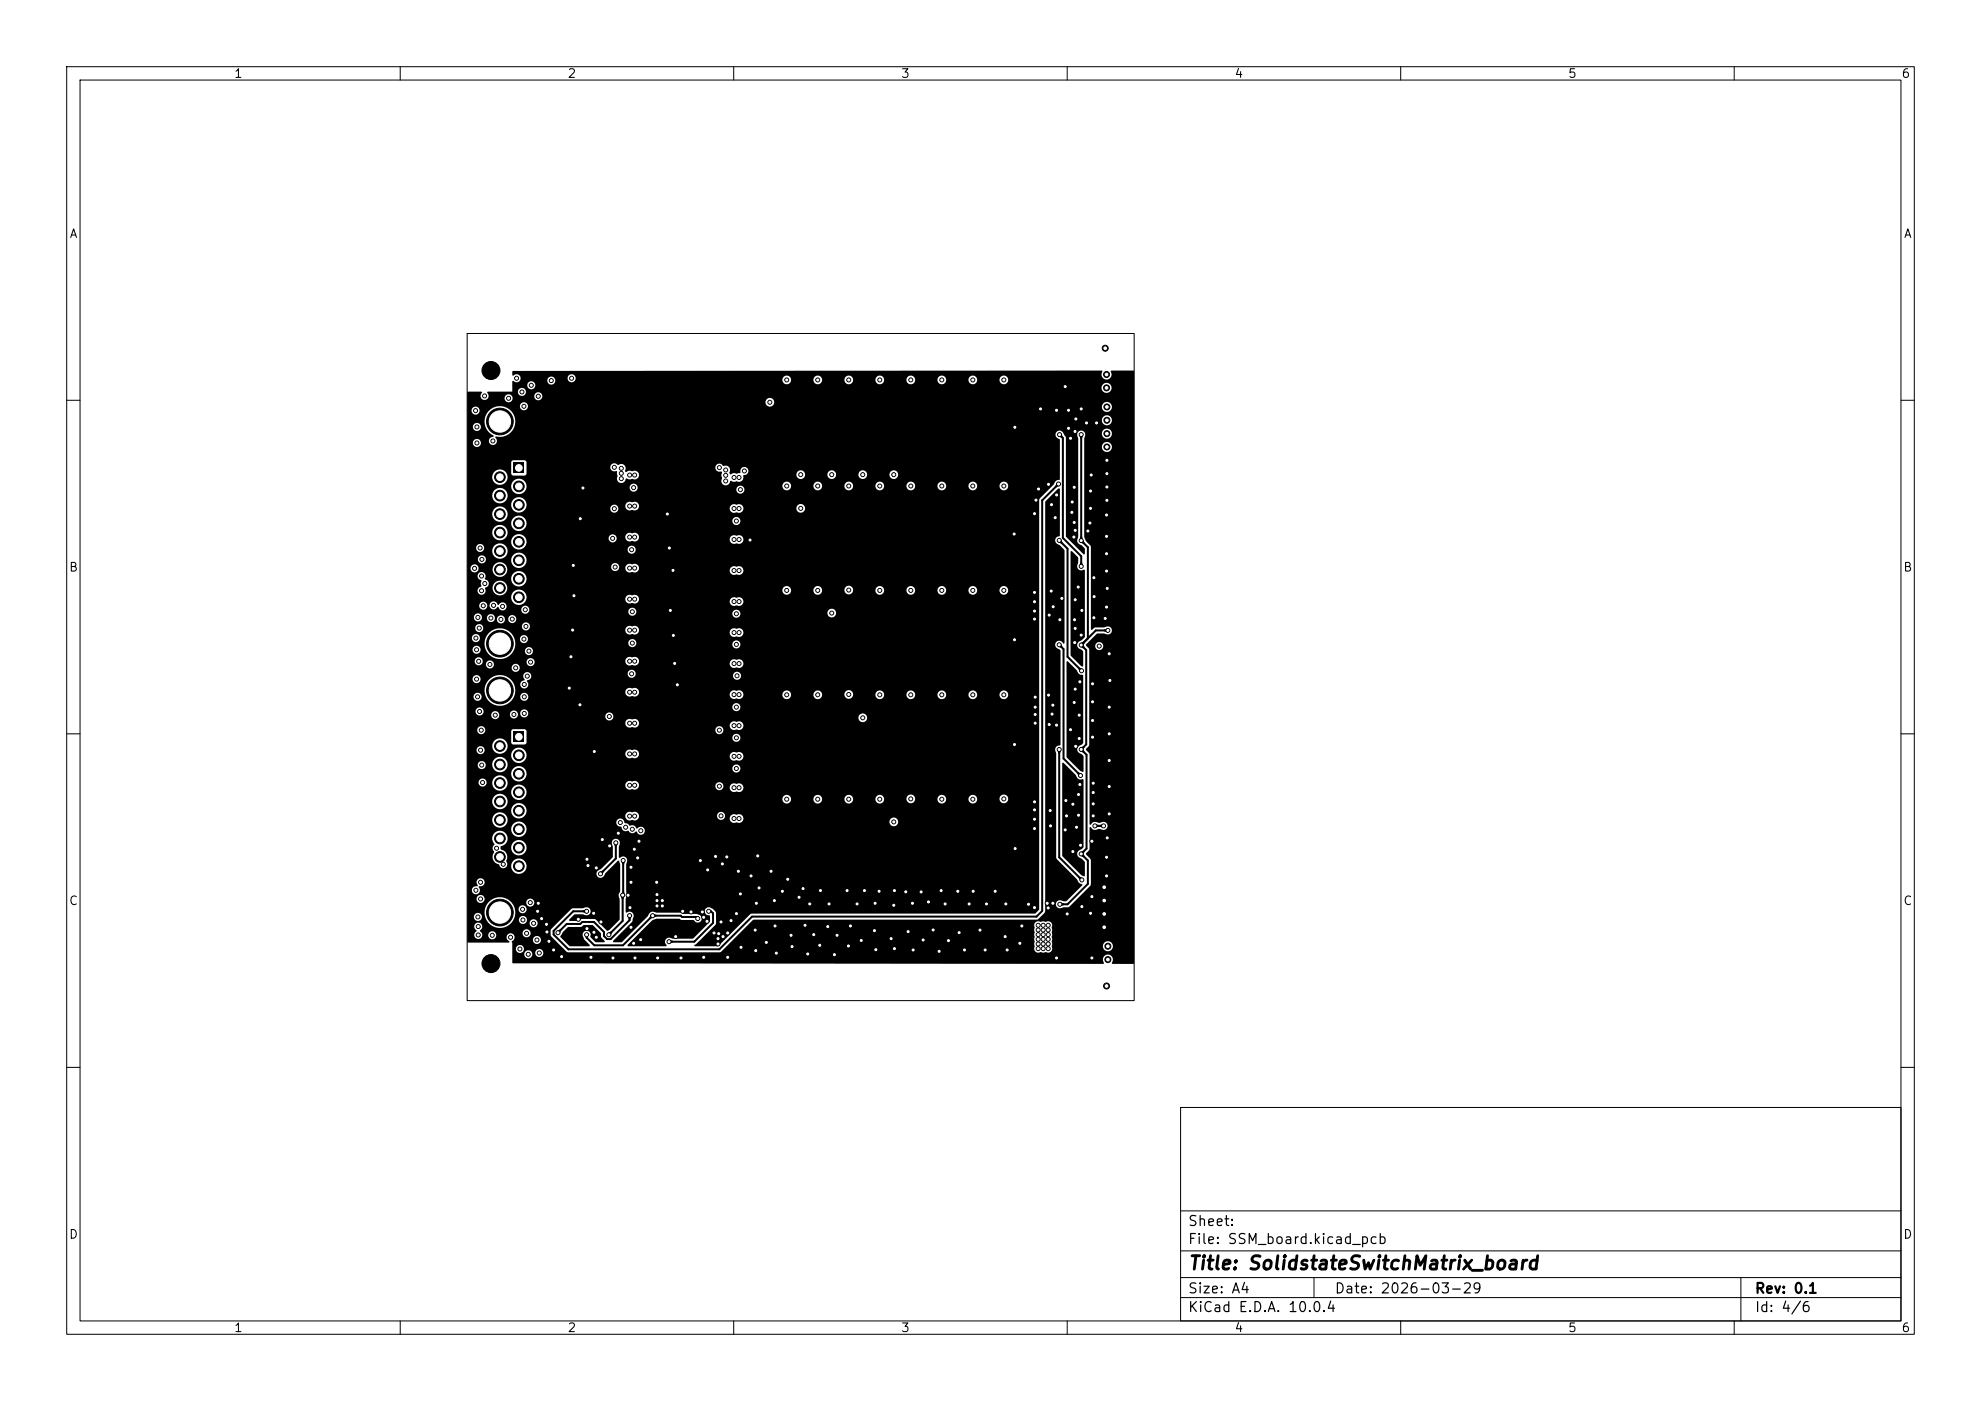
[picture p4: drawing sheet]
<svg xmlns="http://www.w3.org/2000/svg" width="297mm" height="210mm" viewBox="0 0 297 210" stroke-linecap="round" stroke-linejoin="round" font-family="sans-serif">
<defs><g id="words">
<text font-size="2" x="178" y="190.8">Title: SolidstateSwitchMatrix_board</text>
<g font-size="1.5">
<text x="178" y="184.2">Sheet:</text>
<text x="178" y="186.9">File: SSM_board.kicad_pcb</text>
<text x="178" y="197.1">KiCad E.D.A. 10.0.4</text>
<text x="178" y="194.3">Size: A4</text>
<text x="200" y="194.3">Date: 2026-03-29</text>
<text x="263" y="194.3">Rev: 0.1</text>
<text x="263" y="197.1">Id: 4/6</text>
</g>
<g font-size="1.3">
<text x="35" y="12">1</text>
<text x="85" y="12">2</text>
<text x="135" y="12">3</text>
<text x="185" y="12">4</text>
<text x="235" y="12">5</text>
<text x="285" y="12">6</text>
<text x="10.3" y="36">A</text>
<text x="285.4" y="36">A</text>
<text x="10.3" y="86">B</text>
<text x="285.3" y="86">B</text>
<text x="10.3" y="136">C</text>
<text x="285.3" y="136">C</text>
<text x="10.3" y="186">D</text>
<text x="285.3" y="186">D</text>
<text x="35" y="200">1</text>
<text x="85" y="200">2</text>
<text x="135" y="200">3</text>
<text x="185" y="200">4</text>
<text x="235" y="200">5</text>
<text x="285" y="200">6</text>
</g>
</g></defs>
<g fill="none" stroke="#000" stroke-width=".15">
<path d="M10 10h277v190h-277zM12 12h273v186h-273zM60 10v2M110 10v2M160 10v2M210 10v2M260 10v2M70 50h100v100h-100zM10 60h2M285 60h2M10 110h2M285 110h2"/>
<path d="M10 160h2M177 166h108v32h-108zM285 160h2M60 198v2M110 198v2M160 198v2M177 194.5h108M177 191.5h108M177 187.5h108M177 181.5h108M197 191.5v3M210 198v2"/>
<path d="M260 198v2M261 191.5v6.5"/>
</g>
<g fill="#000" stroke="#000" stroke-width=".15">
<circle cx="72.7" cy="59.4" r=".3"/>
<circle cx="73.6" cy="55.5" r="1.35"/>
<circle cx="76.3" cy="59.7" r=".3"/>
<circle cx="77.4" cy="56.7" r=".3"/>
<circle cx="78.3" cy="58.7" r=".3"/>
<circle cx="79.7" cy="57.7" r=".3"/>
<circle cx="80.7" cy="59.4" r=".3"/>
<circle cx="82.7" cy="57" r=".3"/>
<circle cx="85.7" cy="56.7" r=".3"/>
<circle cx="118" cy="56.9" r=".3"/>
<circle cx="122.6" cy="56.9" r=".3"/>
<circle cx="127.2" cy="56.9" r=".3"/>
<circle cx="131.9" cy="56.9" r=".3"/>
<circle cx="136.5" cy="56.9" r=".3"/>
<circle cx="141.2" cy="56.9" r=".3"/>
<circle cx="145.8" cy="56.9" r=".3"/>
<circle cx="150.5" cy="56.9" r=".3"/>
<circle cx="159.7" cy="58" r=".3"/>
<circle cx="165.7" cy="52.2" r=".45"/>
<circle cx="165.9" cy="58.1" r=".45"/>
<circle cx="165.9" cy="56.1" r=".45"/>
<circle cx="71.3" cy="61.6" r=".3"/>
<circle cx="71.5" cy="66.4" r=".3"/>
<circle cx="71.5" cy="64" r=".3"/>
<circle cx="73.9" cy="66.1" r=".3"/>
<circle cx="74.9" cy="71.5" r=".8"/>
<circle cx="74.9" cy="77.1" r=".8"/>
<circle cx="74.9" cy="79.8" r=".8"/>
<circle cx="74.9" cy="74.3" r=".8"/>
<circle cx="74.9" cy="63.2" r="2"/>
<circle cx="77.8" cy="72.9" r=".8"/>
<circle cx="77.8" cy="78.4" r=".8"/>
<circle cx="77.8" cy="75.7" r=".8"/>
<circle cx="78.6" cy="60.9" r=".3"/>
<circle cx="87" cy="77.7" r=".3"/>
<circle cx="87.4" cy="73.1" r=".3"/>
<circle cx="92.1" cy="76.3" r=".3"/>
<circle cx="92.1" cy="70.1" r=".3"/>
<circle cx="93.1" cy="71" r=".3"/>
<circle cx="93.1" cy="70.2" r=".3"/>
<circle cx="93.2" cy="71.7" r=".3"/>
<circle cx="94.4" cy="75.9" r=".3"/>
<circle cx="94.4" cy="71.2" r=".3"/>
<circle cx="95" cy="73.1" r=".3"/>
<circle cx="95.2" cy="75.9" r=".3"/>
<circle cx="95.2" cy="71.2" r=".3"/>
<circle cx="100.1" cy="77.1" r=".3"/>
<circle cx="107.8" cy="70.1" r=".3"/>
<circle cx="108.8" cy="72.1" r=".3"/>
<circle cx="108.8" cy="71.3" r=".3"/>
<circle cx="108.8" cy="70.4" r=".3"/>
<circle cx="110.1" cy="71.6" r=".3"/>
<circle cx="110.1" cy="76.2" r=".3"/>
<circle cx="110.4" cy="78.1" r=".3"/>
<circle cx="110.8" cy="71.6" r=".3"/>
<circle cx="110.8" cy="76.2" r=".3"/>
<circle cx="111" cy="73.4" r=".3"/>
<circle cx="111.6" cy="70.6" r=".3"/>
<circle cx="115.4" cy="60.3" r=".3"/>
<circle cx="117.9" cy="72.9" r=".3"/>
<circle cx="120.1" cy="71.1" r=".3"/>
<circle cx="120.1" cy="76.2" r=".3"/>
<circle cx="122.6" cy="72.9" r=".3"/>
<circle cx="124.7" cy="71.1" r=".3"/>
<circle cx="127.2" cy="72.9" r=".3"/>
<circle cx="129.4" cy="71.1" r=".3"/>
<circle cx="131.9" cy="72.9" r=".3"/>
<circle cx="134" cy="71.1" r=".3"/>
<circle cx="136.5" cy="72.9" r=".3"/>
<circle cx="141.2" cy="72.9" r=".3"/>
<circle cx="145.8" cy="72.9" r=".3"/>
<circle cx="150.5" cy="72.9" r=".3"/>
<circle cx="152.2" cy="64" r=".3"/>
<circle cx="155.1" cy="77" r=".3"/>
<circle cx="155.3" cy="75" r=".3"/>
<circle cx="155.7" cy="73.3" r=".3"/>
<circle cx="156" cy="61.3" r=".3"/>
<circle cx="157.2" cy="72.6" r=".3"/>
<circle cx="157.6" cy="75.7" r=".3"/>
<circle cx="158.2" cy="77.6" r=".3"/>
<circle cx="158.4" cy="61.5" r=".3"/>
<circle cx="158.4" cy="74.2" r=".3"/>
<circle cx="158.7" cy="72.6" r=".3"/>
<circle cx="158.9" cy="65.1" r=".3"/>
<circle cx="160.2" cy="64.2" r=".3"/>
<circle cx="160.2" cy="61.5" r=".3"/>
<circle cx="160.5" cy="65.7" r=".3"/>
<circle cx="160.7" cy="76.8" r=".3"/>
<circle cx="160.8" cy="75.3" r=".3"/>
<circle cx="161.1" cy="73" r=".3"/>
<circle cx="161.1" cy="78.3" r=".3"/>
<circle cx="161.2" cy="64.7" r=".3"/>
<circle cx="161.2" cy="79.5" r=".3"/>
<circle cx="161.3" cy="62.8" r=".3"/>
<circle cx="162.1" cy="65.1" r=".3"/>
<circle cx="162.1" cy="61.3" r=".3"/>
<circle cx="162.9" cy="63.4" r=".3"/>
<circle cx="163.1" cy="79.6" r=".3"/>
<circle cx="163.4" cy="78.4" r=".3"/>
<circle cx="163.5" cy="73.6" r=".3"/>
<circle cx="163.5" cy="76.2" r=".3"/>
<circle cx="163.6" cy="71.2" r=".3"/>
<circle cx="164.4" cy="63.4" r=".3"/>
<circle cx="165.9" cy="77.2" r=".3"/>
<circle cx="165.9" cy="71" r=".3"/>
<circle cx="165.9" cy="75" r=".3"/>
<circle cx="165.9" cy="69" r=".3"/>
<circle cx="165.9" cy="73" r=".3"/>
<circle cx="165.9" cy="61" r=".45"/>
<circle cx="165.9" cy="65" r=".45"/>
<circle cx="165.9" cy="67" r=".45"/>
<circle cx="165.9" cy="63" r=".45"/>
<circle cx="71.1" cy="85.2" r=".3"/>
<circle cx="71.3" cy="95.7" r=".3"/>
<circle cx="71.4" cy="97.4" r=".3"/>
<circle cx="71.7" cy="92.5" r=".3"/>
<circle cx="71.8" cy="99.1" r=".3"/>
<circle cx="71.8" cy="94.1" r=".3"/>
<circle cx="72" cy="82.1" r=".3"/>
<circle cx="72.2" cy="86.4" r=".3"/>
<circle cx="72.2" cy="88.5" r=".3"/>
<circle cx="72.3" cy="83.8" r=".3"/>
<circle cx="72.4" cy="90.8" r=".3"/>
<circle cx="72.7" cy="87.5" r=".3"/>
<circle cx="73.4" cy="99.6" r=".3"/>
<circle cx="73.6" cy="92.7" r=".3"/>
<circle cx="74" cy="90.8" r=".3"/>
<circle cx="74.9" cy="88.1" r=".8"/>
<circle cx="74.9" cy="82.6" r=".8"/>
<circle cx="74.9" cy="85.4" r=".8"/>
<circle cx="74.9" cy="96.5" r="2"/>
<circle cx="75.1" cy="92.8" r=".3"/>
<circle cx="75.3" cy="90.9" r=".3"/>
<circle cx="76.8" cy="92.8" r=".3"/>
<circle cx="77.8" cy="84" r=".8"/>
<circle cx="77.8" cy="89.5" r=".8"/>
<circle cx="77.8" cy="86.8" r=".8"/>
<circle cx="77.8" cy="81.2" r=".8"/>
<circle cx="78.6" cy="95.8" r=".3"/>
<circle cx="78.7" cy="91.4" r=".3"/>
<circle cx="78.8" cy="93.9" r=".3"/>
<circle cx="79.3" cy="97.6" r=".3"/>
<circle cx="79.6" cy="99.2" r=".3"/>
<circle cx="85.6" cy="98.5" r=".3"/>
<circle cx="85.8" cy="94.4" r=".3"/>
<circle cx="86" cy="84.8" r=".3"/>
<circle cx="86" cy="89.3" r=".3"/>
<circle cx="91.9" cy="80.7" r=".3"/>
<circle cx="92.2" cy="85" r=".3"/>
<circle cx="94.4" cy="99.1" r=".3"/>
<circle cx="94.4" cy="80.5" r=".3"/>
<circle cx="94.4" cy="94.5" r=".3"/>
<circle cx="94.4" cy="89.8" r=".3"/>
<circle cx="94.4" cy="85.2" r=".3"/>
<circle cx="94.7" cy="82.4" r=".3"/>
<circle cx="94.8" cy="91.7" r=".3"/>
<circle cx="94.8" cy="96.4" r=".3"/>
<circle cx="95.2" cy="99.1" r=".3"/>
<circle cx="95.2" cy="80.5" r=".3"/>
<circle cx="95.2" cy="94.5" r=".3"/>
<circle cx="95.2" cy="89.8" r=".3"/>
<circle cx="95.2" cy="85.2" r=".3"/>
<circle cx="100.4" cy="82.1" r=".3"/>
<circle cx="100.5" cy="91.5" r=".3"/>
<circle cx="100.9" cy="85.5" r=".3"/>
<circle cx="101" cy="95.3" r=".3"/>
<circle cx="101.1" cy="99.5" r=".3"/>
<circle cx="110.1" cy="90.2" r=".3"/>
<circle cx="110.1" cy="85.5" r=".3"/>
<circle cx="110.1" cy="94.8" r=".3"/>
<circle cx="110.1" cy="99.5" r=".3"/>
<circle cx="110.1" cy="80.9" r=".3"/>
<circle cx="110.4" cy="92" r=".3"/>
<circle cx="110.4" cy="96.6" r=".3"/>
<circle cx="110.8" cy="90.2" r=".3"/>
<circle cx="110.8" cy="85.5" r=".3"/>
<circle cx="110.8" cy="94.8" r=".3"/>
<circle cx="110.8" cy="99.5" r=".3"/>
<circle cx="110.8" cy="80.9" r=".3"/>
<circle cx="112.4" cy="81" r=".3"/>
<circle cx="117.9" cy="88.5" r=".3"/>
<circle cx="122.6" cy="88.5" r=".3"/>
<circle cx="124.7" cy="91.9" r=".3"/>
<circle cx="127.2" cy="88.4" r=".3"/>
<circle cx="131.9" cy="88.5" r=".3"/>
<circle cx="136.5" cy="88.5" r=".3"/>
<circle cx="141.2" cy="88.5" r=".3"/>
<circle cx="145.8" cy="88.5" r=".3"/>
<circle cx="150.5" cy="88.5" r=".3"/>
<circle cx="152.1" cy="80.1" r=".3"/>
<circle cx="152.1" cy="95.9" r=".3"/>
<circle cx="155.1" cy="92.8" r=".3"/>
<circle cx="155.1" cy="88.8" r=".3"/>
<circle cx="155.1" cy="90.2" r=".3"/>
<circle cx="155.1" cy="91.6" r=".3"/>
<circle cx="157.3" cy="92.2" r=".3"/>
<circle cx="157.6" cy="88.6" r=".3"/>
<circle cx="157.9" cy="91" r=".3"/>
<circle cx="158.8" cy="81" r=".3"/>
<circle cx="158.8" cy="96.7" r=".3"/>
<circle cx="158.9" cy="92.9" r=".3"/>
<circle cx="159.2" cy="89.7" r=".3"/>
<circle cx="161" cy="80.5" r=".3"/>
<circle cx="161.1" cy="92.9" r=".3"/>
<circle cx="161.1" cy="96.3" r=".3"/>
<circle cx="161.2" cy="89.9" r=".3"/>
<circle cx="161.2" cy="94.2" r=".3"/>
<circle cx="161.6" cy="88" r=".3"/>
<circle cx="162.1" cy="81" r=".3"/>
<circle cx="162.1" cy="96.7" r=".3"/>
<circle cx="162.1" cy="84.9" r=".3"/>
<circle cx="162.1" cy="95.2" r=".3"/>
<circle cx="162.2" cy="91.5" r=".3"/>
<circle cx="164" cy="92.6" r=".3"/>
<circle cx="164" cy="86.6" r=".3"/>
<circle cx="164" cy="89.4" r=".3"/>
<circle cx="164.8" cy="96.8" r=".3"/>
<circle cx="165.7" cy="92.7" r=".3"/>
<circle cx="165.9" cy="91" r=".3"/>
<circle cx="165.9" cy="83" r=".3"/>
<circle cx="165.9" cy="85.6" r=".3"/>
<circle cx="165.9" cy="80.4" r=".3"/>
<circle cx="166" cy="88.2" r=".3"/>
<circle cx="166.1" cy="94.5" r=".3"/>
<circle cx="166.3" cy="98" r=".3"/>
<circle cx="71.4" cy="101.8" r=".3"/>
<circle cx="71.6" cy="104.5" r=".3"/>
<circle cx="71.9" cy="106.7" r=".3"/>
<circle cx="72" cy="112.5" r=".3"/>
<circle cx="72.2" cy="109.5" r=".3"/>
<circle cx="72.2" cy="114.7" r=".3"/>
<circle cx="72.3" cy="117.3" r=".3"/>
<circle cx="74.3" cy="107.2" r=".3"/>
<circle cx="74.9" cy="111.8" r=".8"/>
<circle cx="74.9" cy="117.4" r=".8"/>
<circle cx="74.9" cy="114.6" r=".8"/>
<circle cx="74.9" cy="103.5" r="2"/>
<circle cx="77" cy="107.1" r=".3"/>
<circle cx="77.3" cy="100.1" r=".3"/>
<circle cx="77.8" cy="116" r=".8"/>
<circle cx="77.8" cy="118.8" r=".8"/>
<circle cx="77.8" cy="113.2" r=".8"/>
<circle cx="78.6" cy="106.9" r=".3"/>
<circle cx="78.6" cy="102.6" r=".3"/>
<circle cx="78.6" cy="104.5" r=".3"/>
<circle cx="79" cy="101.4" r=".3"/>
<circle cx="85.4" cy="103.1" r=".3"/>
<circle cx="87" cy="105.7" r=".3"/>
<circle cx="89.1" cy="112.7" r=".3"/>
<circle cx="91.4" cy="107.4" r=".3"/>
<circle cx="94.4" cy="103.8" r=".3"/>
<circle cx="94.4" cy="113" r=".3"/>
<circle cx="94.4" cy="108.4" r=".3"/>
<circle cx="94.4" cy="117.7" r=".3"/>
<circle cx="94.7" cy="101" r=".3"/>
<circle cx="95.2" cy="103.8" r=".3"/>
<circle cx="95.2" cy="113" r=".3"/>
<circle cx="95.2" cy="108.4" r=".3"/>
<circle cx="95.2" cy="117.7" r=".3"/>
<circle cx="101.5" cy="102.7" r=".3"/>
<circle cx="107.8" cy="117.8" r=".3"/>
<circle cx="107.8" cy="109.5" r=".3"/>
<circle cx="110.1" cy="113.4" r=".3"/>
<circle cx="110.1" cy="118.1" r=".3"/>
<circle cx="110.1" cy="104.1" r=".3"/>
<circle cx="110.1" cy="108.8" r=".3"/>
<circle cx="110.4" cy="115.2" r=".3"/>
<circle cx="110.4" cy="110.6" r=".3"/>
<circle cx="110.4" cy="106" r=".3"/>
<circle cx="110.5" cy="101.3" r=".3"/>
<circle cx="110.8" cy="113.4" r=".3"/>
<circle cx="110.8" cy="118.1" r=".3"/>
<circle cx="110.8" cy="104.1" r=".3"/>
<circle cx="110.8" cy="108.8" r=".3"/>
<circle cx="117.9" cy="104.1" r=".3"/>
<circle cx="118" cy="119.8" r=".3"/>
<circle cx="122.6" cy="104.1" r=".3"/>
<circle cx="122.6" cy="119.8" r=".3"/>
<circle cx="127.2" cy="104.1" r=".3"/>
<circle cx="127.2" cy="119.8" r=".3"/>
<circle cx="129.4" cy="107.6" r=".3"/>
<circle cx="131.9" cy="104.1" r=".3"/>
<circle cx="131.9" cy="119.8" r=".3"/>
<circle cx="136.5" cy="104.1" r=".3"/>
<circle cx="136.5" cy="119.8" r=".3"/>
<circle cx="141.2" cy="104.1" r=".3"/>
<circle cx="141.2" cy="119.8" r=".3"/>
<circle cx="145.8" cy="104.1" r=".3"/>
<circle cx="145.8" cy="119.8" r=".3"/>
<circle cx="150.5" cy="104.1" r=".3"/>
<circle cx="150.5" cy="119.8" r=".3"/>
<circle cx="152.1" cy="111.6" r=".3"/>
<circle cx="155.2" cy="104.5" r=".3"/>
<circle cx="155.2" cy="108.4" r=".3"/>
<circle cx="155.2" cy="106" r=".3"/>
<circle cx="155.2" cy="107.1" r=".3"/>
<circle cx="157.2" cy="104.2" r=".3"/>
<circle cx="157.3" cy="108.6" r=".3"/>
<circle cx="157.7" cy="107" r=".3"/>
<circle cx="157.9" cy="105.7" r=".3"/>
<circle cx="158.4" cy="108.7" r=".3"/>
<circle cx="158.8" cy="112.4" r=".3"/>
<circle cx="160.5" cy="109.4" r=".3"/>
<circle cx="161" cy="105.3" r=".3"/>
<circle cx="161.2" cy="103.3" r=".3"/>
<circle cx="161.3" cy="111.9" r=".3"/>
<circle cx="161.7" cy="119.1" r=".3"/>
<circle cx="161.8" cy="107.2" r=".3"/>
<circle cx="161.8" cy="110.7" r=".3"/>
<circle cx="161.9" cy="117.6" r=".3"/>
<circle cx="161.9" cy="102.2" r=".3"/>
<circle cx="162" cy="116.2" r=".3"/>
<circle cx="162.1" cy="112.3" r=".3"/>
<circle cx="162.2" cy="100.5" r=".3"/>
<circle cx="163.8" cy="110.5" r=".3"/>
<circle cx="163.8" cy="102.5" r=".3"/>
<circle cx="163.8" cy="105.2" r=".3"/>
<circle cx="163.8" cy="108" r=".3"/>
<circle cx="163.9" cy="117.4" r=".3"/>
<circle cx="163.9" cy="118.8" r=".3"/>
<circle cx="166.3" cy="117.9" r=".3"/>
<circle cx="166.3" cy="106" r=".3"/>
<circle cx="166.3" cy="110" r=".3"/>
<circle cx="166.3" cy="114" r=".3"/>
<circle cx="166.4" cy="102" r=".3"/>
<circle cx="71.3" cy="133.5" r=".3"/>
<circle cx="71.7" cy="137.5" r=".3"/>
<circle cx="71.7" cy="138.9" r=".3"/>
<circle cx="72" cy="132.2" r=".3"/>
<circle cx="72" cy="134.8" r=".3"/>
<circle cx="74.4" cy="127.1" r=".3"/>
<circle cx="74.9" cy="122.9" r=".8"/>
<circle cx="74.9" cy="128.5" r=".8"/>
<circle cx="74.9" cy="125.7" r=".8"/>
<circle cx="74.9" cy="120.1" r=".8"/>
<circle cx="74.9" cy="136.8" r="2"/>
<circle cx="75.4" cy="129.5" r=".3"/>
<circle cx="77.8" cy="127.1" r=".8"/>
<circle cx="77.8" cy="121.5" r=".8"/>
<circle cx="77.8" cy="129.8" r=".8"/>
<circle cx="77.8" cy="124.3" r=".8"/>
<circle cx="78.3" cy="136.3" r=".3"/>
<circle cx="78.4" cy="137.9" r=".3"/>
<circle cx="79" cy="139.9" r=".3"/>
<circle cx="79.5" cy="135.3" r=".3"/>
<circle cx="80" cy="138.4" r=".3"/>
<circle cx="80.6" cy="136.6" r=".3"/>
<circle cx="80.7" cy="135.4" r=".3"/>
<circle cx="81.2" cy="137.7" r=".3"/>
<circle cx="81.9" cy="138.6" r=".3"/>
<circle cx="82" cy="139.7" r=".3"/>
<circle cx="83.7" cy="139.8" r=".3"/>
<circle cx="86.7" cy="137.8" r=".3"/>
<circle cx="88" cy="136.6" r=".3"/>
<circle cx="88" cy="128.8" r=".3"/>
<circle cx="88" cy="139.2" r=".3"/>
<circle cx="88.1" cy="129.8" r=".3"/>
<circle cx="89" cy="136.9" r=".3"/>
<circle cx="89" cy="139.8" r=".3"/>
<circle cx="89.4" cy="130.1" r=".3"/>
<circle cx="90" cy="131" r=".3"/>
<circle cx="90.1" cy="138.2" r=".3"/>
<circle cx="90.3" cy="125.9" r=".3"/>
<circle cx="91.4" cy="126.8" r=".3"/>
<circle cx="92.3" cy="126.3" r=".3"/>
<circle cx="92.7" cy="124.9" r=".3"/>
<circle cx="93" cy="123.3" r=".3"/>
<circle cx="93.4" cy="134.2" r=".3"/>
<circle cx="93.4" cy="129" r=".3"/>
<circle cx="93.8" cy="124" r=".3"/>
<circle cx="94.2" cy="134.2" r=".3"/>
<circle cx="94.4" cy="137.3" r=".3"/>
<circle cx="94.4" cy="122.3" r=".3"/>
<circle cx="94.5" cy="136.1" r=".3"/>
<circle cx="94.6" cy="132.2" r=".3"/>
<circle cx="94.6" cy="130" r=".3"/>
<circle cx="94.6" cy="139" r=".3"/>
<circle cx="94.8" cy="124.3" r=".3"/>
<circle cx="95.1" cy="127.3" r=".3"/>
<circle cx="95.2" cy="122.3" r=".3"/>
<circle cx="95.6" cy="128.6" r=".3"/>
<circle cx="95.8" cy="126.1" r=".3"/>
<circle cx="96.1" cy="124.5" r=".3"/>
<circle cx="97.9" cy="137.3" r=".3"/>
<circle cx="98.4" cy="132.2" r=".3"/>
<circle cx="98.5" cy="135.8" r=".3"/>
<circle cx="98.5" cy="134.1" r=".3"/>
<circle cx="98.5" cy="135" r=".3"/>
<circle cx="99.3" cy="135.8" r=".3"/>
<circle cx="99.3" cy="135" r=".3"/>
<circle cx="102.4" cy="136.6" r=".3"/>
<circle cx="103.6" cy="136.7" r=".3"/>
<circle cx="104.6" cy="137.7" r=".3"/>
<circle cx="105" cy="129" r=".3"/>
<circle cx="105.3" cy="136.7" r=".3"/>
<circle cx="105.5" cy="137.5" r=".3"/>
<circle cx="106" cy="138.1" r=".3"/>
<circle cx="106.1" cy="130.4" r=".3"/>
<circle cx="106.2" cy="136.6" r=".3"/>
<circle cx="107.1" cy="139.8" r=".3"/>
<circle cx="107.3" cy="128.4" r=".3"/>
<circle cx="107.7" cy="139.9" r=".3"/>
<circle cx="108.1" cy="122.3" r=".3"/>
<circle cx="108.1" cy="138.2" r=".3"/>
<circle cx="108.3" cy="129.5" r=".3"/>
<circle cx="109" cy="128.5" r=".3"/>
<circle cx="109.1" cy="139.8" r=".3"/>
<circle cx="109.6" cy="138" r=".3"/>
<circle cx="110.1" cy="122.7" r=".3"/>
<circle cx="110.4" cy="136.9" r=".3"/>
<circle cx="110.7" cy="130.6" r=".3"/>
<circle cx="110.8" cy="122.7" r=".3"/>
<circle cx="111" cy="134" r=".3"/>
<circle cx="112.6" cy="131.3" r=".3"/>
<circle cx="113.2" cy="139.4" r=".3"/>
<circle cx="113.4" cy="135.4" r=".3"/>
<circle cx="113.6" cy="128.3" r=".3"/>
<circle cx="113.8" cy="133.1" r=".3"/>
<circle cx="115.6" cy="130.6" r=".3"/>
<circle cx="116.1" cy="135" r=".3"/>
<circle cx="116.2" cy="138.8" r=".3"/>
<circle cx="117.3" cy="133.6" r=".3"/>
<circle cx="118.1" cy="131.8" r=".3"/>
<circle cx="119.8" cy="134.5" r=".3"/>
<circle cx="120.4" cy="133.2" r=".3"/>
<circle cx="120.7" cy="138.7" r=".3"/>
<circle cx="121.4" cy="135.5" r=".3"/>
<circle cx="123" cy="133.5" r=".3"/>
<circle cx="124.1" cy="138.9" r=".3"/>
<circle cx="124.3" cy="135.5" r=".3"/>
<circle cx="127" cy="133.5" r=".3"/>
<circle cx="127.5" cy="138.8" r=".3"/>
<circle cx="128.5" cy="135.5" r=".3"/>
<circle cx="129.6" cy="133.5" r=".3"/>
<circle cx="131.1" cy="139.5" r=".3"/>
<circle cx="131.2" cy="135.4" r=".3"/>
<circle cx="131.8" cy="133.6" r=".3"/>
<circle cx="134" cy="123.2" r=".3"/>
<circle cx="134" cy="135.7" r=".3"/>
<circle cx="134.1" cy="133.5" r=".3"/>
<circle cx="135.8" cy="133.7" r=".3"/>
<circle cx="136.2" cy="139.6" r=".3"/>
<circle cx="136.8" cy="135.4" r=".3"/>
<circle cx="138.1" cy="133.7" r=".3"/>
<circle cx="139.2" cy="135.2" r=".3"/>
<circle cx="139.9" cy="139.4" r=".3"/>
<circle cx="141.1" cy="133.5" r=".3"/>
<circle cx="141.7" cy="135.5" r=".3"/>
<circle cx="143.6" cy="133.6" r=".3"/>
<circle cx="143.8" cy="139.8" r=".3"/>
<circle cx="145.3" cy="135.5" r=".3"/>
<circle cx="145.9" cy="133.6" r=".3"/>
<circle cx="146.9" cy="139.4" r=".3"/>
<circle cx="147.9" cy="135.5" r=".3"/>
<circle cx="149.2" cy="133.6" r=".3"/>
<circle cx="150.8" cy="135.5" r=".3"/>
<circle cx="152.2" cy="127.2" r=".3"/>
<circle cx="153.2" cy="138.8" r=".3"/>
<circle cx="154.2" cy="135.6" r=".3"/>
<circle cx="155.1" cy="121.4" r=".3"/>
<circle cx="155.1" cy="120.2" r=".3"/>
<circle cx="155.1" cy="124.2" r=".3"/>
<circle cx="155.1" cy="136.1" r=".3"/>
<circle cx="155.1" cy="122.8" r=".3"/>
<circle cx="155.6" cy="139.4" r=".3"/>
<circle cx="155.6" cy="138.7" r=".3"/>
<circle cx="156.4" cy="139.4" r=".3"/>
<circle cx="156.4" cy="138.7" r=".3"/>
<circle cx="157" cy="135.4" r=".3"/>
<circle cx="157.2" cy="136.1" r=".3"/>
<circle cx="157.2" cy="139.4" r=".3"/>
<circle cx="157.2" cy="138.7" r=".3"/>
<circle cx="157.5" cy="121.5" r=".3"/>
<circle cx="157.5" cy="123.8" r=".3"/>
<circle cx="157.9" cy="135.4" r=".3"/>
<circle cx="158.9" cy="135.6" r=".3"/>
<circle cx="159.7" cy="124.4" r=".3"/>
<circle cx="159.8" cy="120" r=".3"/>
<circle cx="159.9" cy="122.3" r=".3"/>
<circle cx="160" cy="137" r=".3"/>
<circle cx="160.9" cy="120.5" r=".3"/>
<circle cx="160.9" cy="127.6" r=".3"/>
<circle cx="161.4" cy="124" r=".3"/>
<circle cx="161.7" cy="122.2" r=".3"/>
<circle cx="162" cy="126.7" r=".3"/>
<circle cx="162.1" cy="128" r=".3"/>
<circle cx="162.2" cy="135.9" r=".3"/>
<circle cx="162.2" cy="131.9" r=".3"/>
<circle cx="163.5" cy="136.9" r=".3"/>
<circle cx="163.7" cy="126.1" r=".3"/>
<circle cx="163.7" cy="134.4" r=".3"/>
<circle cx="163.9" cy="122.3" r=".3"/>
<circle cx="163.9" cy="120.5" r=".3"/>
<circle cx="164.2" cy="123.8" r=".3"/>
<circle cx="165.5" cy="123.8" r=".3"/>
<circle cx="165.5" cy="139" r=".45"/>
<circle cx="165.5" cy="133" r=".45"/>
<circle cx="165.5" cy="135" r=".45"/>
<circle cx="165.6" cy="137" r=".45"/>
<circle cx="165.9" cy="131.3" r=".3"/>
<circle cx="165.9" cy="128.5" r=".3"/>
<circle cx="166" cy="125.6" r=".3"/>
<circle cx="166.3" cy="122" r=".3"/>
<circle cx="71.7" cy="140.2" r=".3"/>
<circle cx="73.6" cy="144.4" r="1.35"/>
<circle cx="73.8" cy="140.2" r=".3"/>
<circle cx="76.6" cy="140.5" r=".3"/>
<circle cx="78" cy="142.2" r=".3"/>
<circle cx="79.2" cy="143.1" r=".3"/>
<circle cx="80.5" cy="140.9" r=".3"/>
<circle cx="80.9" cy="142.8" r=".3"/>
<circle cx="82.3" cy="141.1" r=".3"/>
<circle cx="83" cy="142.4" r=".3"/>
<circle cx="84.2" cy="143.4" r=".3"/>
<circle cx="88" cy="140.1" r=".3"/>
<circle cx="88.6" cy="143.5" r=".3"/>
<circle cx="89.4" cy="140.5" r=".3"/>
<circle cx="91.3" cy="140.1" r=".3"/>
<circle cx="91.9" cy="143.6" r=".3"/>
<circle cx="95" cy="141.4" r=".3"/>
<circle cx="95.2" cy="143.6" r=".3"/>
<circle cx="96.1" cy="140.8" r=".3"/>
<circle cx="98.6" cy="143.6" r=".3"/>
<circle cx="100.3" cy="141.2" r=".3"/>
<circle cx="101.3" cy="140.4" r=".3"/>
<circle cx="102.1" cy="143.6" r=".3"/>
<circle cx="105.5" cy="143.5" r=".3"/>
<circle cx="107.7" cy="141.5" r=".3"/>
<circle cx="107.7" cy="140.7" r=".3"/>
<circle cx="108.4" cy="140.4" r=".3"/>
<circle cx="109.1" cy="143.5" r=".3"/>
<circle cx="111.1" cy="142" r=".3"/>
<circle cx="113.3" cy="142.5" r=".3"/>
<circle cx="114.9" cy="141.3" r=".3"/>
<circle cx="116.4" cy="142.9" r=".3"/>
<circle cx="118.6" cy="140.2" r=".3"/>
<circle cx="118.8" cy="141.9" r=".3"/>
<circle cx="121.1" cy="143" r=".3"/>
<circle cx="122" cy="140.1" r=".3"/>
<circle cx="122.9" cy="141.7" r=".3"/>
<circle cx="125.1" cy="143.1" r=".3"/>
<circle cx="125.5" cy="140.2" r=".3"/>
<circle cx="127.2" cy="141.8" r=".3"/>
<circle cx="129.1" cy="141" r=".3"/>
<circle cx="131.3" cy="142.4" r=".3"/>
<circle cx="133.6" cy="140.7" r=".3"/>
<circle cx="134.1" cy="142.2" r=".3"/>
<circle cx="136.9" cy="142.4" r=".3"/>
<circle cx="138.4" cy="140.9" r=".3"/>
<circle cx="140.8" cy="142.6" r=".3"/>
<circle cx="142.2" cy="141" r=".3"/>
<circle cx="144.6" cy="142.4" r=".3"/>
<circle cx="147.7" cy="142.4" r=".3"/>
<circle cx="150.7" cy="140.4" r=".3"/>
<circle cx="151" cy="142.4" r=".3"/>
<circle cx="152.9" cy="141.4" r=".3"/>
<circle cx="155.6" cy="140.8" r=".3"/>
<circle cx="155.6" cy="141.5" r=".3"/>
<circle cx="155.6" cy="140.1" r=".3"/>
<circle cx="155.6" cy="142.2" r=".3"/>
<circle cx="156.4" cy="140.8" r=".3"/>
<circle cx="156.4" cy="141.5" r=".3"/>
<circle cx="156.4" cy="140.1" r=".3"/>
<circle cx="156.4" cy="142.2" r=".3"/>
<circle cx="157.2" cy="140.8" r=".3"/>
<circle cx="157.2" cy="141.5" r=".3"/>
<circle cx="157.2" cy="140.1" r=".3"/>
<circle cx="157.2" cy="142.2" r=".3"/>
<circle cx="158.4" cy="143.6" r=".3"/>
<circle cx="163.7" cy="143.6" r=".3"/>
<circle cx="165.9" cy="147.8" r=".45"/>
<circle cx="166.1" cy="141.8" r=".45"/>
<circle cx="166.1" cy="143.8" r=".45"/>
</g>
<g fill="#000">
<path d="M70.1 58.7h2l.2 .2a.61 .61 0 0 0 0 .9 .61 .61 0 0 0 .9-.2h2.4v.2a.61 .61 0 0 0 1 .4 .61 .61 0 0 0 0-1 .61 .61 0 0 0-1 .4h-2.4l.1-.3-.3-.5 .2-.1h4.4l.2 .4 .2 .2h2.1v.2a.61 .61 0 0 0 .9 .4 .61 .61 0 0 0 0-1 .61 .61 0 0 0-.9 .4h-1.6a.61 .61 0 0 0 .1-1 .61 .61 0 0 0-1 .4h-.8v-1h2.2l.1 .3 .2 .2a.6 .6 0 0 0 .8 0h85l.1 .2a.76 .76 0 0 0 1.2 .3 .76 .76 0 0 0-.2-1.3 .76 .76 0 0 0-1.1 .8h-85v-.1a.61 .61 0 0 0-.2-.9 .61 .61 0 0 0-.9 .5h-2.2v-.5l.1-.1a.7 .7 0 0 0 1.1-.1h4v.1a.6 .6 0 0 0 .9 .5 .6 .6 0 0 0 .2-1h2v.3a.6 .6 0 0 0 .5 .4 .6 .6 0 0 0 .6-.3h31.1v.1a.65 .65 0 0 0 .7 .5 .65 .65 0 0 0 .6-.6h3.3l.1 .1a.65 .65 0 0 0 .7 .5 .65 .65 0 0 0 .6-.6h3.3v.1a.65 .65 0 0 0 .7 .5 .65 .65 0 0 0 .6-.6h3.3l.1 .1a.65 .65 0 0 0 .7 .5 .65 .65 0 0 0 .6-.6h3.3v.1a.65 .65 0 0 0 .7 .5 .65 .65 0 0 0 .6-.6h3.3l.1 .1a.65 .65 0 0 0 .7 .5 .65 .65 0 0 0 .6-.6h3.3v.1a.65 .65 0 0 0 .7 .5 .65 .65 0 0 0 .6-.6h3.3l.1 .1a.65 .65 0 0 0 1 .3 .65 .65 0 0 0-.2-1.1 .65 .65 0 0 0-.9 .7h-3.3v-.1a.66 .66 0 0 0-.7-.6 .66 .66 0 0 0-.6 .7h-3.3v-.1a.66 .66 0 0 0-.8-.6 .66 .66 0 0 0-.6 .7h-3.3v-.1a.66 .66 0 0 0-.7-.6 .66 .66 0 0 0-.6 .7h-3.3v-.1a.66 .66 0 0 0-.8-.6 .66 .66 0 0 0-.6 .7h-3.3v-.1a.66 .66 0 0 0-.7-.6 .66 .66 0 0 0-.6 .7h-3.3v-.1a.66 .66 0 0 0-.8-.6 .66 .66 0 0 0-.6 .7h-3.3v-.1a.66 .66 0 0 0-.7-.6 .66 .66 0 0 0-.6 .7l-31-.1a.61 .61 0 0 0-.4-.8 .61 .61 0 0 0-.8 .5h-2.1a.61 .61 0 0 0-1 .4l-4-.1a.64 .64 0 0 0-.3-.7 .64 .64 0 0 0-.8 .1l-.1-.1v-.5l.1-.1 88.2-.1 .2 .2a.78 .78 0 0 0 .1 1 .78 .78 0 0 0 1.1 0 .78 .78 0 0 0 0-1.1l.2-.1h3.2l.1 .2v88.7l-.1 .1h-3.1l-.1-.1a.79 .79 0 0 0-.1-1.1 .79 .79 0 0 0-1 0 .79 .79 0 0 0-.1 1.1l-.1 .1-88.6-.1v-1.4h1.8a.6 .6 0 0 0 .7 .6 .6 .6 0 0 0 .4-.8h.5v.1a.61 .61 0 0 0 1 .5 .61 .61 0 0 0 0-1.1 .61 .61 0 0 0-1 .5h-.5v-.1a.61 .61 0 0 0-.7-.2 .61 .61 0 0 0-.4 .5h-1.8v-.8h.5v.1a.61 .61 0 0 0 1 .5 .61 .61 0 0 0 0-1.1 .61 .61 0 0 0-1 .5h-.5v-.9l-.1-.1 .4-.4h2.8v.2a.61 .61 0 0 0 .9 .4 .61 .61 0 0 0 0-1 .61 .61 0 0 0-.9 .4h-2.8v-.1a.61 .61 0 0 0-.4-.7 .61 .61 0 0 0-.8 .4 .61 .61 0 0 0 .5 .7l-.1 .2h-6.2l-.1-1.2h1.1a.6 .6 0 0 0 .6 .7 .6 .6 0 0 0 .6-.7h.9v.2a.6 .6 0 0 0 .8 .5 .6 .6 0 0 0 .3-1h4v.2a.6 .6 0 0 0 .9 .4 .6 .6 0 0 0 .2-.9h3.1l.1 .9 2.3 2.3 .3 .1h22.7l.2-.1 4.1-4.1h42.8l.1 3.3a.66 .66 0 0 0 .2 .8 .66 .66 0 0 0 .8 0l.4 .1 .2-.1a.64 .64 0 0 0 .8 0 .64 .64 0 0 0 .2-.8h7.6a.75 .75 0 0 0 1.2 .6 .75 .75 0 0 0 0-1.3 .75 .75 0 0 0-1.2 .6v.1h-7.6l.1-.3-.1-2.5a.7 .7 0 0 0-.1-.8 .7 .7 0 0 0-.9-.1l-.4-.1-.2 .1a.76 .76 0 0 0-1.1 .4h-42.8l.8-.7h42.5l.2-.1 .9-1 .1-.2v-61.3l1.9-2 .2-.1 .1 .1v7a.66 .66 0 0 0-.7 .4 .66 .66 0 0 0 .2 .8l.5 .3 .7 .7v13.9l-.1 .1a.63 .63 0 0 0-1-.4 .63 .63 0 0 0 0 1.1l.5 .3v14.2a.69 .69 0 0 0-.7 1v.3v15.6l.1 .2 3 3 .3 .5 .6 .3-2.4 2.5h-.4l-.3-.1a.62 .62 0 0 0-.9 .6 .62 .62 0 0 0 .9 .5l1.1-.2 3.2-3.2 .1-3.8-.8-.9 .6-.7v-3.2l.1-.1 .3 .3 .3 .1 .9-.1a.63 .63 0 0 0 .9-.1 .63 .63 0 0 0 0-.8 .63 .63 0 0 0-.9-.1h-.5a.68 .68 0 0 0-.9 .3h-.2v-.1v-10.4l-.6-.7 .5-.8v-14.2l-.5-.6h1.4v.1a.61 .61 0 0 0 .9 .5 .61 .61 0 0 0 0-1.1 .61 .61 0 0 0-.9 .5l-1.4-.1 1.7-1.7h1.2a.63 .63 0 0 0 .8-.1 .63 .63 0 0 0 0-.8 .63 .63 0 0 0-.8-.1h-1.5l-.5 .4-.1-.1v-12.3l-.8-.9-.3-.7v-13.4h2.7a.76 .76 0 0 0 1.1 .7 .76 .76 0 0 0 .1-1.3 .76 .76 0 0 0-1.2 .5v.1h-2.7v-1.2l.2-.8h2.5a.75 .75 0 0 0 1.1 .7 .75 .75 0 0 0 .1-1.3 .75 .75 0 0 0-1.2 .5v.1h-2.5v-.1a.62 .62 0 0 0-.9-.2 .62 .62 0 0 0-.2 .9v15a.69 .69 0 0 0 .1 .9l.4 .2 .5 .5v.9h-.2l-2.6-2.7v-14.8l-.4-.7a.61 .61 0 0 0-1-.2 .61 .61 0 0 0 .3 1l.2 .2v6l-.6 .2-.4 .6-2 2-.1 .2v61.5l-.6 .5h-42.5l-.2 .1-4.8 4.8h-3.5a.14 .14 0 0 1-.1-.1 .14 .14 0 0 1 .2-.1l3-3.1 .1-1.7-.1-.2-.6-.4a.64 .64 0 0 0-1 .2 .64 .64 0 0 0 .7 .8v1l-2.5 2.5h-3l-.3-.1a.65 .65 0 0 0-.8 .3 .65 .65 0 0 0 .2 .8l-.2 .1h-5.6l-.1-.1 3.8-3.8 .6-.2h3.3l.4 .2h1.7a.7 .7 0 0 0 .7 .3 .7 .7 0 0 0 .6-.4 .61 .61 0 0 0-.5-.7l-.3-.1h-1.9l-.4-.2h-3.6l-.6-.1h-.3l-.2 .2-.3 .5-3.8 3.8h-1.4v-.2l2.9-2.8 .1-.6a.64 .64 0 0 0-.2-.8 .64 .64 0 0 0-.8 0l-.1-.1v-1.9l.2-.6-.1-4.6 .1-.3a.64 .64 0 0 0-.3-.8 .64 .64 0 0 0-.8 .1l-.1-.1v-1.5l.1-.4a.62 .62 0 0 0-.7-.9 .62 .62 0 0 0-.4 1.1l.1 1.7-1.7 1.7-.3 .2a.63 .63 0 0 0-.2 1.1 .63 .63 0 0 0 1-.5l1.9-2h.2l.2 .6v4l-.2 .5 .1 .7v3.1l-1.5 1.4-.4 .2-1.8-1.7-2-.1-.4 .3h-1.4l-.1-.1 .8-.8h1.4a.64 .64 0 0 0 .9-.1 .64 .64 0 0 0-.1-.9 .64 .64 0 0 0-.8 0h-1.6l-.2 .1-3.1 3.1-.1 .2h-3.1a.6 .6 0 0 0-.6-.2 .6 .6 0 0 0-.5 .5h-4l-.1-.1a.61 .61 0 0 0-1 .4h-.9l-.1-.3-.3-.3a.69 .69 0 0 0 .4-.6 .69 .69 0 0 0-.5-.6 .63 .63 0 0 0-.7 .4 .63 .63 0 0 0 .4 .8l-.4 .6h-1.1v-2.7h1v.1a.61 .61 0 0 0 1 .5 .61 .61 0 0 0 0-1.1 .61 .61 0 0 0-1 .5h-1v-.8h2.6v.3a2.31 2.31 0 0 0 1.9 2.2 2.31 2.31 0 0 0 2.5-1.3h.8l.1 .5a.6 .6 0 0 0 .9 0h.6v.2a.61 .61 0 0 0 .9 .4 .61 .61 0 0 0 0-1 .61 .61 0 0 0-.9 .4h-.5a.61 .61 0 0 0-.3-1 .61 .61 0 0 0-.8 .5h-.8l.3-.9-.1-.7h.5v.2a.61 .61 0 0 0 1 .4 .61 .61 0 0 0 0-1 .61 .61 0 0 0-1 .4h-.5l-.6-1h2.3a.61 .61 0 0 0 .8 .7 .61 .61 0 0 0 .2-1 .61 .61 0 0 0-1 .2v.1h-2.3a2.3 2.3 0 0 0-2.4-.6 2.3 2.3 0 0 0-1.6 2h-2.6v-1.9h1.4v.1a.61 .61 0 0 0 1 .5 .61 .61 0 0 0 0-1.1 .61 .61 0 0 0-1 .5h-1.4v-1.3h.7v.1a.63 .63 0 0 0 1 .4 .63 .63 0 0 0 .1-1v-.1a.61 .61 0 0 0 .8-.6 .61 .61 0 0 0-.8-.5 .61 .61 0 0 0-.2 1l-.1 .2a.6 .6 0 0 0-.8 .5h-.7v-7.6h3.8l.3 .8a.75 .75 0 0 0 0 1.1 1.18 1.18 0 0 0 .7 1.9 .61 .61 0 0 0 .6 .5 .61 .61 0 0 0 .6-.4h.6v.2a1.15 1.15 0 0 0 1.8 .9 1.15 1.15 0 0 0 0-1.9 1.15 1.15 0 0 0-1.8 .8h-.6l.1-.2-.2-.4a1.23 1.23 0 0 0-.8-1.8l-.1-.3h1.6a1.15 1.15 0 0 0 1.6 1.1 1.15 1.15 0 0 0 .3-1.9 1.15 1.15 0 0 0-1.8 .6l-.1 .2-1.6-.1a1.33 1.33 0 0 0 1.1-1.5 1.15 1.15 0 0 0-1.3-.9 1.15 1.15 0 0 0-1 1.3h-3.8v-1.6h6.6v.2a1.15 1.15 0 0 0 1.9 .8 1.15 1.15 0 0 0-.3-2h14.2v.2a.71 .71 0 0 0 .8 .5v.2a.61 .61 0 0 0 .9 .4 .81 .81 0 0 0 1.3 .1l.1 .1a.61 .61 0 0 0 .9 .4 .61 .61 0 0 0 .1-1 .61 .61 0 0 0-.9 .1h-.2a.69 .69 0 0 0-.9-.4l-.5-.4h-.3a.68 .68 0 0 0-.5-.6 .68 .68 0 0 0-.8 .3v.1l-14.5-.1a1.16 1.16 0 0 0-1.3 1.1h-6.6v-1.4h3.8v.2a1.15 1.15 0 0 0 1.8 .9 1.15 1.15 0 0 0 0-2 1.15 1.15 0 0 0-1.8 .9h-3.8v-1.4h6.6v.2a1.15 1.15 0 0 0 .8 1 1.15 1.15 0 0 0 1.2-.2h15.1l.1 .1a.84 .84 0 0 0 1 .4 .65 .65 0 0 0 .7 0 .65 .65 0 0 0 .3-.7h11.7v.2a.6 .6 0 0 0 .4 .5 .6 .6 0 0 0 .6-.2h.9v.2a1.02 1.02 0 0 0 1.2 .4l22.7-.1 .1 .2a.66 .66 0 0 0 1 .3 .66 .66 0 0 0-.2-1.1 .66 .66 0 0 0-.9 .6h-22.1a.69 .69 0 0 0 .1-.9 .69 .69 0 0 0-.9-.2 .66 .66 0 0 0-1 .6h-.9h.1a.61 .61 0 0 0-.3-1 .61 .61 0 0 0-.8 .5l-11.7-.1a.77 .77 0 0 0-1.1-.3l-.1-.1a.66 .66 0 0 0-.9 .7h-15.1l.1-.1a1.15 1.15 0 0 0-.5-1.8 1.15 1.15 0 0 0-1.6 .9h-6.6v-1.3h3.8v.1a1.15 1.15 0 0 0 1.8 .9 1.15 1.15 0 0 0 0-1.9 1.15 1.15 0 0 0-1.8 .9h-3.8v-1.4h6.6v.2a1.16 1.16 0 0 0 1.6 .9h39.1v.2a.65 .65 0 0 0 .7 .4 .65 .65 0 0 0 .6-.6h3.3l.1 .2a.65 .65 0 0 0 .7 .4 .65 .65 0 0 0 .6-.6h3.3v.2a.65 .65 0 0 0 .7 .4 .65 .65 0 0 0 .6-.6h3.3l.1 .2a.65 .65 0 0 0 .7 .4 .65 .65 0 0 0 .6-.6h3.3v.1a.65 .65 0 0 0 .7 .5 .65 .65 0 0 0 .6-.6h3.3l.1 .2a.65 .65 0 0 0 .7 .4 .65 .65 0 0 0 .6-.6h3.3v.2a.65 .65 0 0 0 .8 .4 .65 .65 0 0 0 .5-.6h3.3l.1 .1a.66 .66 0 0 0 1 .3 .66 .66 0 0 0-.2-1.1 .66 .66 0 0 0-.9 .7l-3.3-.1a.66 .66 0 0 0-.7-.6 .66 .66 0 0 0-.6 .7h-3.3v-.1a.66 .66 0 0 0-.8-.6 .66 .66 0 0 0-.6 .7h-3.3a.66 .66 0 0 0-.6-.7 .66 .66 0 0 0-.7 .7l-3.3-.1a.66 .66 0 0 0-.8-.6 .66 .66 0 0 0-.6 .7h-3.3v-.1a.66 .66 0 0 0-.7-.6 .66 .66 0 0 0-.6 .7h-3.3v-.1a.66 .66 0 0 0-.8-.6 .66 .66 0 0 0-.6 .7h-3.3v-.1a.66 .66 0 0 0-.7-.6 .66 .66 0 0 0-.6 .7h-39.1a1.15 1.15 0 0 0 .7-1 1.15 1.15 0 0 0-.6-1h15.4l.1 .1a.81 .81 0 0 0 1 .4 .65 .65 0 0 0 1-.5h11.4v.1a.6 .6 0 0 0 .6 .5 .6 .6 0 0 0 .6-.3h1v.2a.81 .81 0 0 0 1.1 .4 .67 .67 0 0 0 .9-.7 .67 .67 0 0 0-1-.5 .66 .66 0 0 0-1 .6h-1a.61 .61 0 0 0-.4-.8 .61 .61 0 0 0-.8 .5h-11.4v-.2a.74 .74 0 0 0-1.1-.5h-.1a.66 .66 0 0 0-.9 .7l-15.5-.1a1.15 1.15 0 0 0-1.6 1h-6.6v-1.5h1.7v.2a.6 .6 0 0 0 .7 .5 .6 .6 0 0 0 .6-.6h.8v.2a1.15 1.15 0 0 0 1.8 .9 1.15 1.15 0 0 0 0-2 1.15 1.15 0 0 0-1.8 .9l-.8-.1a.61 .61 0 0 0-.7-.5 .61 .61 0 0 0-.6 .5h-1.7v-1.3h6.6v.2a1.15 1.15 0 0 0 1.7 .9 1.15 1.15 0 0 0 .2-1.9h31.3v.2a.61 .61 0 0 0 .9 .4 .61 .61 0 0 0 0-1 .61 .61 0 0 0-.9 .4h-31.3a1.15 1.15 0 0 0-1.9 .8h-6.6v-1.3h1.6v.2a.6 .6 0 0 0 .7 .5 .6 .6 0 0 0 .5-.8h1v.2a1.15 1.15 0 0 0 1.8 .9 1.15 1.15 0 0 0 0-2 1.15 1.15 0 0 0-1.8 .9h-1a.61 .61 0 0 0-.7-.4 .61 .61 0 0 0-.5 .5h-1.6v-1.5h6.6v.2a1.15 1.15 0 0 0 1.3 1.1 1.15 1.15 0 0 0 1-1.3h14.8l.1 .1a.81 .81 0 0 0 1 .4h.5l.4-.2h13.7v.2a.84 .84 0 0 0 1.1 .4 .67 .67 0 0 0 .9-.7 .67 .67 0 0 0-1-.5 .66 .66 0 0 0-1 .6h-13.7v-.1a.71 .71 0 0 0-.2-.8 .71 .71 0 0 0-.8-.1h-.5a.66 .66 0 0 0-.5 .7h-14.8v-.1a1.15 1.15 0 0 0-1.2-.9 1.15 1.15 0 0 0-1.1 1h-6.6v-.7h1.4v.1a.61 .61 0 0 0 1 .5 .61 .61 0 0 0 0-1.1 .61 .61 0 0 0-1 .5h-1.4v-.7h3.8v.2a1.15 1.15 0 0 0 1.8 .9 1.15 1.15 0 0 0 0-1.9 1.15 1.15 0 0 0-1.8 .8h-3.8v-2.3h1.5v.1a.6 .6 0 0 0 .6 .6 .6 .6 0 0 0 .6-.5h3.9v1.8l.4 .2 1.8-.1 .1-.2v-.8h30.9a.61 .61 0 0 0 .8 .7 .61 .61 0 0 0 .2-1 .61 .61 0 0 0-1 .2v.1h-30.9v-.9l-.1-.2h28.4v.1a.61 .61 0 0 0 1 .5 .61 .61 0 0 0 0-1.1 .61 .61 0 0 0-1 .5l-30.2-.1-.2 .1-.2 .2h-3.9l.1-.1a.61 .61 0 0 0-.6-.6 .61 .61 0 0 0-.7 .5h-1.5v-.9h23.7l.1 .1a.81 .81 0 0 0 1 .4h.5l.4-.2h13.7a.74 .74 0 0 0 1.1 .5 .67 .67 0 0 0 .9-.6 .67 .67 0 0 0-1-.5l-.3-.1a.66 .66 0 0 0-.7 .7h-13.7v-.1a.7 .7 0 0 0-.1-.8 .7 .7 0 0 0-.9-.1h-.1a.66 .66 0 0 0-.9 .7h-23.7v-1.9h1.3v.3l.2 .2a.6 .6 0 0 0 .8 0h1.3v.2a.6 .6 0 0 0 .8 .5 .6 .6 0 0 0 .4-.8h1.6v.2a.61 .61 0 0 0 .8 .5 .61 .61 0 0 0 .4-.8h.4v.1a.6 .6 0 0 0 .4 .5 .6 .6 0 0 0 .7-.2h11.6l.2 .5a.6 .6 0 0 0 1-.2h36.8v.2a.66 .66 0 0 0 1.1 .3 .66 .66 0 0 0-.2-1.1 .66 .66 0 0 0-.9 .6h-36.8a.61 .61 0 0 0-.4-.8 .61 .61 0 0 0-.8 .5h-11.6a.61 .61 0 0 0-.3-.9 .61 .61 0 0 0-.8 .5h-.4l-.1-.2a.61 .61 0 0 0-.6-.2 .61 .61 0 0 0-.5 .5h-1.6a.61 .61 0 0 0-.6-.4 .61 .61 0 0 0-.6 .5h-1.3l.1-.1a.61 .61 0 0 0-.3-.9 .61 .61 0 0 0-.8 .5h-1.3v-.7h39.8v.2a.61 .61 0 0 0 .9 .4 .61 .61 0 0 0 0-1 .61 .61 0 0 0-.9 .4h-39.8v-1.5h1v.1a.61 .61 0 0 0 .9 .5 .61 .61 0 0 0 0-1.1 .61 .61 0 0 0-.9 .5h-1v-1.1h2.6v.3a2.3 2.3 0 0 0 2.5 2.2 2.28 2.28 0 0 0 2-1.4h.9v.1a.61 .61 0 0 0 .9 .5 .61 .61 0 0 0 0-1.1 .61 .61 0 0 0-.9 .5h-.9l.1-.6h16.5a.81 .81 0 0 0 1.1 .5l.5 .1 .4-.2h13.7a.74 .74 0 0 0 1.1 .5 .66 .66 0 0 0 1-.5h5.8v.1a.65 .65 0 0 0 .7 .5 .65 .65 0 0 0 .6-.6h3.3l.1 .1a.65 .65 0 0 0 .7 .5 .65 .65 0 0 0 .6-.7h3.3v.2a.65 .65 0 0 0 .7 .5 .65 .65 0 0 0 .6-.6h3.3l.1 .1a.65 .65 0 0 0 .7 .5 .65 .65 0 0 0 .6-.6h3.3v.1a.65 .65 0 0 0 .7 .5 .65 .65 0 0 0 .6-.6h3.3l.1 .1a.65 .65 0 0 0 .7 .5 .65 .65 0 0 0 .6-.6h3.3v.1a.65 .65 0 0 0 .7 .5 .65 .65 0 0 0 .6-.6h3.3l.1 .1a.66 .66 0 0 0 1.1 .3 .66 .66 0 0 0-.3-1.1 .66 .66 0 0 0-.9 .7h-3.3v-.1a.66 .66 0 0 0-.7-.6 .66 .66 0 0 0-.6 .7h-3.3v-.1a.66 .66 0 0 0-.8-.6 .66 .66 0 0 0-.6 .7h-3.3v-.1a.66 .66 0 0 0-.7-.6 .66 .66 0 0 0-.6 .7h-3.3v-.1a.66 .66 0 0 0-.8-.6 .66 .66 0 0 0-.6 .7h-3.3a.65 .65 0 0 0-.6-.8 .65 .65 0 0 0-.7 .7h-3.3a.66 .66 0 0 0-.8-.6 .66 .66 0 0 0-.6 .7h-3.3v-.1a.66 .66 0 0 0-.7-.6 .66 .66 0 0 0-.6 .7h-5.8v-.1a.73 .73 0 0 0-1.1-.6 .66 .66 0 0 0-1 .7l-13.7-.1a.7 .7 0 0 0-.1-.8 .7 .7 0 0 0-.9-.1l-.1-.1a.66 .66 0 0 0-.9 .7h-16.5v-.8l-.2-.5h1a.62 .62 0 0 0 .9 .6 .62 .62 0 0 0 .1-1l.1-.1a.6 .6 0 0 0 .5-.4 .6 .6 0 0 0-.1-.7h14.6v.2a.61 .61 0 0 0 .5 .5 .61 .61 0 0 0 .7-.4h14.6v.2a.61 .61 0 0 0 .9 .4 .61 .61 0 0 0 0-1 .61 .61 0 0 0-.9 .4h-14.6v-.1a.61 .61 0 0 0-.5-.7 .61 .61 0 0 0-.7 .5h-14.7a.63 .63 0 0 0-.8 .1 .63 .63 0 0 0 .1 .9l-.1 .1a.63 .63 0 0 0-.6 .5h-1a2.31 2.31 0 0 0-2.5-1.3 2.31 2.31 0 0 0-1.9 2.1h-2.6v-1.6h.8v.2a.61 .61 0 0 0 1 .4 .61 .61 0 0 0 0-1 .61 .61 0 0 0-1 .4h-.8v-2.7h1.2v.2a.6 .6 0 0 0 .4 .5 .6 .6 0 0 0 .6-.2h.6v.2a.6 .6 0 0 0 .4 .5 .6 .6 0 0 0 .7-.2h2.8v.2a.61 .61 0 0 0 .9 .4 .61 .61 0 0 0 0-1 .61 .61 0 0 0-.9 .4h-2.8a.59 .59 0 0 0 0-.8h5v.1a.6 .6 0 0 0 .7 .5 .6 .6 0 0 0 .5-.6h13.6l.1 .1a.84 .84 0 0 0 1 .4h.5l.4-.2h13.7v.2a.81 .81 0 0 0 1.1 .4 .67 .67 0 0 0 .9-.7 .67 .67 0 0 0-1-.5 .66 .66 0 0 0-1 .6h-13.7v-.1a.7 .7 0 0 0-.1-.8 .7 .7 0 0 0-.9-.1h-.1a.66 .66 0 0 0-.9 .7h-13.6v-.2a.61 .61 0 0 0-.6-.4 .61 .61 0 0 0-.6 .6l-5.1-.1a.61 .61 0 0 0-1 .4h-.6a.61 .61 0 0 0-.2-.9 .61 .61 0 0 0-.8 .4h-1.2v-1.7h.8v.2a.61 .61 0 0 0 1 .4 .61 .61 0 0 0 0-1 .61 .61 0 0 0-1 .4h-.8v-1h2.6v.3a2.3 2.3 0 0 0 1.9 2.1 2.3 2.3 0 0 0 2.5-1.2h1.7v.2a.61 .61 0 0 0 .9 .4 .61 .61 0 0 0 0-1 .61 .61 0 0 0-.9 .4h-1.7a2.28 2.28 0 0 0 .1-1.8h.8v.2a.6 .6 0 0 0 .9 .4h15.4v.2a.6 .6 0 0 0 .6 .5 .6 .6 0 0 0 .6-.5h14.4v.2a.61 .61 0 0 0 .9 .4 .61 .61 0 0 0 0-1 .61 .61 0 0 0-.9 .4h-14.4a.61 .61 0 0 0-.5-.7 .61 .61 0 0 0-.7 .5h-15.4h.1a.61 .61 0 0 0 0-1 .61 .61 0 0 0-1 .4h-.8l-.1-.2a2.3 2.3 0 0 0-2.5-1.3 2.3 2.3 0 0 0-1.9 2.1h-2.6v-.6h.7l.1 .1a.61 .61 0 0 0 1 .2 .61 .61 0 0 0-.3-1 .61 .61 0 0 0-.8 .7h-.7v-1.6h1.2v.1a.6 .6 0 0 0 .9 .5 .6 .6 0 0 0 .3-.9h5.8l.2 .5 .4 .2h14.9a.66 .66 0 0 0 1 .5l.5 .1 .5-.2h13.7a.66 .66 0 0 0 1 .5 .7 .7 0 0 0 1.1-.6 .7 .7 0 0 0-1.1-.6 .66 .66 0 0 0-1 .7h-13.7v-.1a.7 .7 0 0 0-.1-.9 .7 .7 0 0 0-.9 0l-.1-.1a.66 .66 0 0 0-.9 .7h-14.8h.2a.6 .6 0 0 0 .1-1.1 .6 .6 0 0 0-1 .4h-5.9a.61 .61 0 0 0-.6-.2 .61 .61 0 0 0-.5 .5h-1.2v-1.6h1v.1a.6 .6 0 0 0 .6 .6 .6 .6 0 0 0 .6-.5h.8a.6 .6 0 0 0 .6 .6 .6 .6 0 0 0 .6-.5h.3v.1a.6 .6 0 0 0 .7 .5 .6 .6 0 0 0 .5-.7h.5v.2a.61 .61 0 0 0 .9 .4 .61 .61 0 0 0 0-1 .61 .61 0 0 0-.9 .4h-.5v-.1a.61 .61 0 0 0-.7-.4 .61 .61 0 0 0-.5 .6l-.3-.1a.61 .61 0 0 0-.6-.7 .61 .61 0 0 0-.6 .7h-.8l.1-.1a.61 .61 0 0 0-.6-.6 .61 .61 0 0 0-.7 .5h-1v-1.8h1.8v.2a.6 .6 0 0 0 .7 .5 .6 .6 0 0 0 .6-.6l.3 .1a.64 .64 0 0 0 .6 .5 .64 .64 0 0 0 .6-.4l.2 .1a.59 .59 0 0 0 1 .2h2.3v.2a.61 .61 0 0 0 .6 .5 .61 .61 0 0 0 .6-.4h14.9v.2a.61 .61 0 0 0 .5 .5 .61 .61 0 0 0 .7-.4h14.4v.2a.6 .6 0 0 0 .7 .5 .6 .6 0 0 0 .5-.7h13l.1 .2a.66 .66 0 0 0 1 .3 .66 .66 0 0 0-.2-1.1 .66 .66 0 0 0-.9 .6h-13a.61 .61 0 0 0-.6-.5 .61 .61 0 0 0-.6 .5h-14.4v-.1a.61 .61 0 0 0-.5-.7 .61 .61 0 0 0-.7 .5h-14.9l.1-.1a.61 .61 0 0 0-.6-.7 .61 .61 0 0 0-.7 .5h-2.3a.63 .63 0 0 0-.2-1 .63 .63 0 0 0-.9 .4l-.1-.1a.61 .61 0 0 0-.7-.4 .61 .61 0 0 0-.5 .6h-.3v-.1a.61 .61 0 0 0-.7-.5 .61 .61 0 0 0-.6 .5h-1.8v-1.3h6.6v.2a1.15 1.15 0 0 0 1.1 1.1 1.15 1.15 0 0 0 1.2-.8h14.8l.1 .1a.75 .75 0 0 0 1 .4h.2a.65 .65 0 0 0 .7-.2h13.7a.76 .76 0 0 0 1.1 .6 .67 .67 0 0 0 .9-.7 .67 .67 0 0 0-1-.5 .66 .66 0 0 0-1 .6l-13.7-.1a.7 .7 0 0 0-.1-.8 .7 .7 0 0 0-.9-.1h-.1a.66 .66 0 0 0-.9 .7l-14.8-.1a1.15 1.15 0 0 0-.5-1.3h38.9v.2a.65 .65 0 0 0 .7 .4 .65 .65 0 0 0 .6-.6h3.3l.1 .2a.65 .65 0 0 0 .7 .4 .65 .65 0 0 0 .6-.6h3.3v.1a.65 .65 0 0 0 .7 .5 .65 .65 0 0 0 .6-.6h3.3l.1 .2a.65 .65 0 0 0 .7 .4 .65 .65 0 0 0 .6-.6h3.3v.2a.65 .65 0 0 0 .7 .4 .65 .65 0 0 0 .6-.6h3.3l.1 .2a.65 .65 0 0 0 .7 .4 .65 .65 0 0 0 .6-.6h3.3v.2a.65 .65 0 0 0 .7 .4 .65 .65 0 0 0 .6-.6h3.3l.1 .2a.66 .66 0 0 0 1 .3 .66 .66 0 0 0-.2-1.1 .66 .66 0 0 0-.9 .6h-3.3v-.1a.66 .66 0 0 0-.7-.6 .66 .66 0 0 0-.6 .7h-3.3v-.1a.66 .66 0 0 0-.8-.6 .66 .66 0 0 0-.6 .7h-3.3v-.1a.66 .66 0 0 0-.7-.6 .66 .66 0 0 0-.6 .7h-3.3v-.1a.66 .66 0 0 0-.8-.6 .66 .66 0 0 0-.6 .7h-3.3a.66 .66 0 0 0-.6-.7 .66 .66 0 0 0-.7 .7l-3.3-.1a.66 .66 0 0 0-.8-.6 .66 .66 0 0 0-.6 .7h-3.3v-.1a.66 .66 0 0 0-.7-.6 .66 .66 0 0 0-.6 .7h-38.9a1.15 1.15 0 0 0-1.8 .9h-6.6v-3.1h1.6l.1 .4 .5 .3-.1 .4 .1 .4a.83 .83 0 0 0-.6 1 .63 .63 0 0 0 .9 .3 .63 .63 0 0 0 .2-1h.1h1v.1a1.1 1.1 0 0 0 1.7 .9 1.1 1.1 0 0 0 0-1.9 1.1 1.1 0 0 0-1.7 .9h-1l.1-.1a.62 .62 0 0 0 .4-.6 .62 .62 0 0 0-.6-.5v-.2h3.9v.2a1.15 1.15 0 0 0 1.8 .8 1.15 1.15 0 0 0 0-1.9 1.15 1.15 0 0 0-1.8 .9h-3.9l.1-.1a.61 .61 0 0 0-.4-.8 .61 .61 0 0 0-.8 .5h-1.6v-1.2h.5v.2a.61 .61 0 0 0 .6 .5 .61 .61 0 0 0 .6-.5h2.1v.2a1.1 1.1 0 0 0 1.7 .8 1.1 1.1 0 0 0 0-1.9 1.1 1.1 0 0 0-1.7 .9h-2a.61 .61 0 0 0-.6-.7 .61 .61 0 0 0-.7 .5h-.5v-1.2h1.6l.1 .2a.6 .6 0 0 0 .6 .3 .6 .6 0 0 0 .6-.5h3.7v.2a1.15 1.15 0 0 0 1.9 .8h13.1v.2a.6 .6 0 0 0 .6 .5 .6 .6 0 0 0 .6-.4h.9l.1 .2a.75 .75 0 0 0 1 .3l.2 .1a.65 .65 0 0 0 .7-.2h13.7v.1a.81 .81 0 0 0 1.1 .4 .67 .67 0 0 0 .9-.7 .67 .67 0 0 0-1-.4 .66 .66 0 0 0-1 .6h-13.7v-.1a.7 .7 0 0 0-.1-.9 .7 .7 0 0 0-.9 0l-.1-.1a.66 .66 0 0 0-.9 .7h-.9v-.1a.61 .61 0 0 0-.5-.7 .61 .61 0 0 0-.7 .5h-13.1a1.15 1.15 0 0 0-.2-1.9 1.15 1.15 0 0 0-1.7 .9h-3.7v-.1a.61 .61 0 0 0-.7-.5 .61 .61 0 0 0-.6 .6h-1.6v-1.8h1.4v.3a.61 .61 0 0 0 .8 .3h1.6v.2a1.15 1.15 0 0 0 1.9 .6 1.15 1.15 0 0 0-.3-2 1.15 1.15 0 0 0-1.6 1.2h-1.6l.2-.1a.61 .61 0 0 0-.1-1 .61 .61 0 0 0-.9 .5h-1.4v-1h6.6v.2a1.15 1.15 0 0 0 1.5 1h16v.2a.61 .61 0 0 0 .9 .4 .61 .61 0 0 0 0-1 .61 .61 0 0 0-.9 .4h-16h.1a1.15 1.15 0 0 0 .6-1.7h12.4v.2a.6 .6 0 0 0 .8 .5 .6 .6 0 0 0 .4-.7h1.3l.1 .1a.81 .81 0 0 0 1 .4h.5l.4-.2h13.7v.2a.84 .84 0 0 0 1.1 .4 .67 .67 0 0 0 .9-.7 .67 .67 0 0 0-1-.5 .66 .66 0 0 0-1 .6h-13.7v-.1a.7 .7 0 0 0-.1-.8 .7 .7 0 0 0-.9-.1h-.1a.66 .66 0 0 0-.9 .7h-1.3v-.1a.61 .61 0 0 0-.6-.4 .61 .61 0 0 0-.6 .5h-12.4a1.15 1.15 0 0 0-1.3-.5 1.15 1.15 0 0 0-.9 1h-6.6v-1.4h3.8v.2a1.15 1.15 0 0 0 1.8 .9 1.15 1.15 0 0 0 0-1.9 1.15 1.15 0 0 0-1.8 .8h-3.8v-1.3h6.6v.1a1.15 1.15 0 0 0 1.5 1.1 1.15 1.15 0 0 0 .8-1.6h30.9v.2a.61 .61 0 0 0 .9 .4 .61 .61 0 0 0 0-1 .61 .61 0 0 0-.9 .4h-30.9a1.15 1.15 0 0 0-1.3-.7 1.15 1.15 0 0 0-1 1.1h-6.6v-1.4h3.8v.2a1.15 1.15 0 0 0 1.8 .8 1.15 1.15 0 0 0 0-1.9 1.15 1.15 0 0 0-1.8 .9h-3.8v-1.4h6.6v.2a1.15 1.15 0 0 0 1 1 1.15 1.15 0 0 0 1.2-.6h12.7v.1a.6 .6 0 0 0 .8 .5 .6 .6 0 0 0 .3-.9h1.1l.1 .2a.81 .81 0 0 0 1 .3l.5 .1 .4-.2h13.7a.79 .79 0 0 0 1.1 .5 .65 .65 0 0 0 1-.6h7.9v.2a.66 .66 0 0 0 1.1 .3 .66 .66 0 0 0-.2-1.1 .66 .66 0 0 0-.9 .6h-7.9a.73 .73 0 0 0-1.1-.6 .66 .66 0 0 0-1 .7h-13.7v-.1a.7 .7 0 0 0-.1-.9 .7 .7 0 0 0-.9 0l-.1-.1a.66 .66 0 0 0-.9 .7h-1.1a.61 .61 0 0 0-.7-.2 .61 .61 0 0 0-.4 .5l-12.6-.1a1.15 1.15 0 0 0-.8-1.5 1.15 1.15 0 0 0-1.5 1h-6.6v-1.4h3.8v.2a1.15 1.15 0 0 0 1.8 .9 1.15 1.15 0 0 0 0-2 1.15 1.15 0 0 0-1.8 .9h-3.8v-1.4h6.6v.2a1.15 1.15 0 0 0 1.2 1.1 1.15 1.15 0 0 0 1.1-1.1h15.5v.2a.6 .6 0 0 0 .5 .5 .6 .6 0 0 0 .7-.4h14.8v.2a.6 .6 0 0 0 .9 .4 .6 .6 0 0 0 0-1h6v.1a.65 .65 0 0 0 .7 .5 .65 .65 0 0 0 .6-.6h3.3l.1 .1a.65 .65 0 0 0 .7 .5 .65 .65 0 0 0 .6-.6h3.3v.1a.65 .65 0 0 0 .7 .5 .65 .65 0 0 0 .6-.6h3.3l.1 .1a.65 .65 0 0 0 .7 .5 .65 .65 0 0 0 .6-.6h3.3v.1a.65 .65 0 0 0 .7 .5 .65 .65 0 0 0 .6-.6h3.3l.1 .1a.65 .65 0 0 0 .7 .5 .65 .65 0 0 0 .6-.6h3.3v.1a.65 .65 0 0 0 .7 .5 .65 .65 0 0 0 .6-.6h3.3l.1 .1a.66 .66 0 0 0 1 .3 .66 .66 0 0 0-.2-1.1 .66 .66 0 0 0-.9 .7h-3.3v-.1a.66 .66 0 0 0-.7-.6 .66 .66 0 0 0-.6 .7h-3.3v-.1a.66 .66 0 0 0-.8-.6 .66 .66 0 0 0-.6 .7h-3.3v-.1a.66 .66 0 0 0-.7-.6 .66 .66 0 0 0-.6 .7h-3.3v-.1a.66 .66 0 0 0-.8-.6 .66 .66 0 0 0-.6 .7h-3.3v-.1a.66 .66 0 0 0-.7-.6 .66 .66 0 0 0-.6 .7h-3.3v-.1a.66 .66 0 0 0-.8-.6 .66 .66 0 0 0-.6 .7h-3.3v-.1a.66 .66 0 0 0-.7-.6 .66 .66 0 0 0-.6 .7l-6.1-.1a.61 .61 0 0 0-.8 .5h-14.8v-.1a.61 .61 0 0 0-.5-.7 .61 .61 0 0 0-.7 .5h-15.5a1.15 1.15 0 0 0-1-1.2 1.15 1.15 0 0 0-1.3 1h-6.6v-1.4h3.8v.2a1.15 1.15 0 0 0 1.8 .9 1.15 1.15 0 0 0 0-2 1.15 1.15 0 0 0-1.8 .9h-3.8v-2.1h6.6v1.7l.4 .3 1.8-.1 .1-.2v-1h12.6v.3l.2 .2 .3 .2 .5-.1 .1 .7a.74 .74 0 0 0 .6 1.1 .81 .81 0 0 0 .7-.7l.4 .2 .4-.1a.7 .7 0 0 0 1.1-.6 .7 .7 0 0 0-1.1-.6h-.4l-.5 .2-.1-.2 .1-.6h13.4a.62 .62 0 0 0 .9 .7l.2 .1-.2 .5 .2 .3a.7 .7 0 0 0 .3 1.1 .7 .7 0 0 0 .9-.6 .87 .87 0 0 0 .9 0 .72 .72 0 0 0 .8 0 .72 .72 0 0 0 .2-.8l.3-.1h7.7a.65 .65 0 0 0 .6 .6 .65 .65 0 0 0 .7-.6h3.3l.1 .1a.65 .65 0 0 0 .7 .5 .65 .65 0 0 0 .6-.6h3.3v.1a.65 .65 0 0 0 .7 .5 .65 .65 0 0 0 .6-.6h3.3l.1 .1a.66 .66 0 0 0 1.1 .3 .66 .66 0 0 0-.3-1.1 .66 .66 0 0 0-.9 .7h-3.3v-.1a.66 .66 0 0 0-.7-.6 .66 .66 0 0 0-.6 .7h-3.3v-.1a.66 .66 0 0 0-.8-.6 .66 .66 0 0 0-.6 .7h-3.3v-.1a.66 .66 0 0 0-.7-.6 .66 .66 0 0 0-.6 .7h-7.7h.1a.62 .62 0 0 0 .3-.9 .62 .62 0 0 0-.8-.3 .62 .62 0 0 0-.3 .9l-.6 .1a.81 .81 0 0 0-.9 .1l-.1-.3a.69 .69 0 0 0-.1-.8 .69 .69 0 0 0-.9-.2 .62 .62 0 0 0-.6-.3 .62 .62 0 0 0-.6 .5h-13.4a.72 .72 0 0 0-1.2-.3 .63 .63 0 0 0-.6-.2 .63 .63 0 0 0-.5 .5h-12.6v-.8l-.3-.2h-1.7l-.3 .3h-6.6v-3h.9a.59 .59 0 0 0 .7 .7 .59 .59 0 0 0 .3-1 .59 .59 0 0 0-1 .3h-.9v-2.4h.9a.61 .61 0 0 0 .8 .7 .61 .61 0 0 0 .2-1 .61 .61 0 0 0-1 .2v.1h-.9v-.9h2.6a2.68 2.68 0 0 0 1.4 2.3v.2a.62 .62 0 0 0-.7 .7 .62 .62 0 0 0 1 .4 .62 .62 0 0 0 0-1v-.1a2.43 2.43 0 0 0 3-2.5h87.9v.2a.75 .75 0 0 0 1.3 .3 .75 .75 0 0 0-.3-1.2 .75 .75 0 0 0-1 .7h-87.9a2.31 2.31 0 0 0-2.3-2.1 2.31 2.31 0 0 0-2.4 2.1h-2.6v-1.5h.7v.1a.61 .61 0 0 0 .9 .5 .61 .61 0 0 0 0-1.1 .61 .61 0 0 0-.9 .5h-.7v-.7h7.9v.2a.6 .6 0 0 0 .6 .5 .6 .6 0 0 0 .6-.5h86.1v.2a.76 .76 0 0 0 1.3 .3 .76 .76 0 0 0-.3-1.2 .76 .76 0 0 0-1 .7h-86a.62 .62 0 0 0-.4-.7h36v.2a.66 .66 0 0 0 1.1 .3 .66 .66 0 0 0-.2-1.1 .66 .66 0 0 0-.9 .6h-36.1a.6 .6 0 0 0-.8 .5h-7.9zM77 69.3h1.6v1.6h-1.6zM158.5 72.4l.4 .4-.5 .3-.2-.2zM158.8 65.1l.3-.1 .1 .1 .2 .4-.2 .2-.5-.3zM161.8 65.2h.6l-.2 .5h-.2zM158.8 96.6l.2-.1 .3 .5-.2 .2-.4-.3h-.1zM158.8 81l.2-.2 .1 .2 .2 .3-.2 .2-.5-.3zM159.9 99.1l.2 .1 1.3 1.2 .4 .6 .5 .2 .1 .1v10l-.5 .4a.63 .63 0 0 0-.2 1.1l.5 .2 .2 .4v2.2l-.1 .1-.4-.2-2-2zM160.5 82.6h.2l.9 1v.8l-.1 .4a.65 .65 0 0 0 .3 .7 .65 .65 0 0 0 .8-.1v.1v9.9l-.6 .6a.68 .68 0 0 0-.4 1.1l.8 .6-.1 2.2-.3-.1-1.5-1.6zM162 80.4h.2l.2 .6h-.3l-.3-.1zM162 84.3h.2l.2 .6h-.6zM162.1 81l.2-.1 .1 .1 .2 .3-.2 .3-.5-.3z"/>
<path d="M162.1 96.7l.2-.2 .3 .5-.2 .2-.4-.2-.1-.1zM161.9 96.4l.5-.2 .2 .2-.3 .5zM165.5 94.4l.6-.2v.6l-.6-.2zM77 109.7h1.6v1.6h-1.6zM158.5 112.4h.6l-.2 .5h-.2zM159.3 114.4h.2l1.7 1.7 .4 .6 .3 .2 .5-.1v.1v10l-.5 .5a.67 .67 0 0 0-.3 1l1 .8v2l-.1 .2-.4-.3-2.8-2.8zM161.7 115.7l.5 .3-.4 .4-.3-.5zM161.8 100l.5 .3-.4 .4-.3-.5zM162.1 112.3l.2-.1 .1 .1 .2 .4-.2 .2-.5-.3zM161.9 112.1l.5-.3 .2 .2-.3 .5zM83.5 139.6l.5-.3 .2 .2-.3 .5zM87.4 136.5l.5-.2v.6l-.5-.2z"/>
<path d="M85.1 139h2l.4-.3h1.4l1.2 1.2v.6l.6 .6-.2 .1h-1.2l-.8-.7a.65 .65 0 0 0-.2-.9 .65 .65 0 0 0-.8 .1 .65 .65 0 0 0 0 .9l.9 1.1-.1 .1h-2.9l-1.4-1.4 .4-.6zM89.9 130.7l.4-.2 .3 .2-.3 .5zM91.1 139.9l.5-.3 .2 .2-.3 .5zM92 126.4h.6l-.1 .5h-.3zM93.3 133.6h.3v.6h-.2l-.2-.3zM93.1 134.2h.5l-.1 .6h-.3zM93.1 129h.6l-.1 .6h-.3zM94.1 137.3h.6l-.2 .5h-.3zM97.6 137.1l.2 .2 .2 .2-.5 .3-.2-.2zM97.9 137l.5 .1v.3l-.5 .2zM158.9 135.3l.6 .1v.3l-.6 .1zM161.9 131.4l.5 .3-.4 .4-.3-.5z"/>
<path d="M162.1 128l.2-.2 .1 .2 .2 .3-.2 .2-.5-.3zM161.9 127.8l.5-.3 .2 .2-.3 .5zM164.2 123.5l.5 .2v.2l-.5 .2zM164.9 123.7l.5-.2v.6l-.5-.2zM100.3 140.9l.6 .1v.3l-.6 .2z"/>
</g>
<g fill="none" stroke="#000" stroke-width=".3">
<path d="M158.7 72.6l-2.5 2.4v61.6l-.8 .8h-42.6l-5 4.9h-22.6l-2.2-2.2v-.6l2.9-2.9h2M158.8 65.2l.6 .5v14.9l2.7 2.8v1.5M162.1 65.1v15.9M158.8 81l1.3 1.3v16.1l2.1 2.2M158.8 96.7l.6 .6v16.4l2.6 2.6M162.1 81l1 1v13.7M162.1 81h.1M166.1 94.5h-1.8l-2.2 2.2 .7 .7v14.2l-.7 .7 .8 .8v14.1l-.8 .8 1 1v3.5l-3 3.1h-1.2M158.8 112.4v16.1l3.4 3.4M92.3 126.3v2.4l-2.3 2.3M93.4 129v9l-2.1 2.1M94.4 137.3v.6l-2.8 2.9h-.6l-.5-.5v-.6l-1.5-1.5h-1.7l-.3 .3h-2l-1.3 1.3"/>
<path d="M104.6 137.7l-.2-.2h-2.1l-.2-.2h-4.3l-4.4 4.4h-4.3l-1.2-1.1v-.5M106.2 136.6h.4l.3 .3v1.4l-2.8 2.9h-3.8M164.1 123.8h1.4"/>
</g>
<g fill="#fff" stroke="#fff" stroke-width=".15">
<circle cx="165.9" cy="63" r=".2"/>
<circle cx="92.3" cy="126.3" r=".15"/>
<circle cx="90" cy="131" r=".15"/>
<circle cx="78.2" cy="58.8" r=".15"/>
<circle cx="111.6" cy="70.6" r=".15"/>
<circle cx="78.6" cy="104.5" r=".15"/>
<circle cx="76.8" cy="92.8" r=".15"/>
<circle cx="77.3" cy="100.1" r=".15"/>
<circle cx="91.9" cy="80.7" r=".15"/>
<circle cx="79.6" cy="57.8" r=".15"/>
<circle cx="157.1" cy="140.8" r=".15"/>
<circle cx="94.8" cy="96.4" r=".15"/>
<circle cx="75.1" cy="92.9" r=".15"/>
<circle cx="72.5" cy="90.8" r=".15"/>
<circle cx="156.4" cy="140.1" r=".15"/>
<circle cx="73.9" cy="66.1" r=".15"/>
<circle cx="72.2" cy="88.5" r=".15"/>
<circle cx="107.9" cy="117.8" r=".15"/>
<circle cx="94.8" cy="124.3" r=".15"/>
<circle cx="110.5" cy="101.3" r=".15"/>
<circle cx="155.7" cy="140.1" r=".15"/>
<circle cx="78.4" cy="137.9" r=".15"/>
<circle cx="110.4" cy="110.6" r=".15"/>
<circle cx="157.1" cy="142.2" r=".15"/>
<circle cx="110.4" cy="115.2" r=".15"/>
<circle cx="94.8" cy="91.7" r=".15"/>
<circle cx="110.4" cy="96.6" r=".15"/>
<circle cx="92.2" cy="85" r=".15"/>
<circle cx="78.5" cy="60.9" r=".15"/>
<circle cx="157.1" cy="140.1" r=".15"/>
<circle cx="71.5" cy="101.8" r=".15"/>
<circle cx="72.2" cy="86.4" r=".15"/>
<circle cx="108.1" cy="122.3" r=".15"/>
<circle cx="74.2" cy="107.2" r=".15"/>
<circle cx="78.3" cy="136.3" r=".15"/>
<circle cx="72" cy="132.3" r=".15"/>
<circle cx="71.5" cy="64" r=".15"/>
<circle cx="156.4" cy="141.5" r=".15"/>
<circle cx="75.4" cy="90.9" r=".15"/>
<circle cx="71.6" cy="104.5" r=".15"/>
<circle cx="71.3" cy="95.6" r=".15"/>
<circle cx="155.7" cy="139.4" r=".15"/>
<circle cx="71.7" cy="140.1" r=".15"/>
<circle cx="91.3" cy="107.4" r=".15"/>
<circle cx="72.1" cy="134.7" r=".15"/>
<circle cx="71.3" cy="133.4" r=".15"/>
<circle cx="107.9" cy="109.4" r=".15"/>
<circle cx="73.6" cy="92.6" r=".15"/>
<circle cx="71.9" cy="106.6" r=".15"/>
<circle cx="71.8" cy="94.2" r=".15"/>
<circle cx="156.4" cy="140.8" r=".15"/>
<circle cx="110.4" cy="106" r=".15"/>
<circle cx="77.5" cy="56.7" r=".15"/>
<circle cx="75.5" cy="129.5" r=".15"/>
<circle cx="72" cy="82.1" r=".15"/>
<circle cx="78.9" cy="139.9" r=".15"/>
<circle cx="111" cy="73.4" r=".15"/>
<circle cx="79.2" cy="143" r=".15"/>
<circle cx="156.4" cy="138.7" r=".15"/>
<circle cx="110.4" cy="78.1" r=".15"/>
<circle cx="71.5" cy="97.4" r=".15"/>
<circle cx="79.5" cy="99.2" r=".15"/>
<circle cx="71.5" cy="66.4" r=".15"/>
<circle cx="77" cy="107.1" r=".15"/>
<circle cx="110.4" cy="92" r=".15"/>
<circle cx="72.2" cy="114.7" r=".15"/>
<circle cx="157.1" cy="141.5" r=".15"/>
<circle cx="76.5" cy="140.5" r=".15"/>
<circle cx="93" cy="123.3" r=".15"/>
<circle cx="73.5" cy="99.6" r=".15"/>
<circle cx="71.2" cy="85.2" r=".15"/>
<circle cx="80.9" cy="142.8" r=".15"/>
<circle cx="71.6" cy="92.6" r=".15"/>
<circle cx="74.5" cy="127.1" r=".15"/>
<circle cx="80.7" cy="59.4" r=".15"/>
<circle cx="95" cy="73.1" r=".15"/>
<circle cx="155.7" cy="142.2" r=".15"/>
<circle cx="72.7" cy="87.5" r=".15"/>
<circle cx="77.9" cy="142.3" r=".15"/>
<circle cx="80.5" cy="140.9" r=".15"/>
<circle cx="79.5" cy="135.3" r=".15"/>
<circle cx="72.2" cy="109.4" r=".15"/>
<circle cx="72.4" cy="117.3" r=".15"/>
<circle cx="72" cy="112.4" r=".15"/>
<circle cx="71.6" cy="137.4" r=".15"/>
<circle cx="155.7" cy="141.5" r=".15"/>
<circle cx="78.7" cy="91.4" r=".15"/>
<circle cx="72.6" cy="59.3" r=".15"/>
<circle cx="74" cy="90.7" r=".15"/>
<circle cx="78.6" cy="102.6" r=".15"/>
<circle cx="78.6" cy="106.9" r=".15"/>
<circle cx="155.7" cy="138.7" r=".15"/>
<circle cx="157.1" cy="139.4" r=".15"/>
<circle cx="92.1" cy="70" r=".15"/>
<circle cx="155.7" cy="140.8" r=".15"/>
<circle cx="93.8" cy="124" r=".15"/>
<circle cx="78.9" cy="93.9" r=".15"/>
<circle cx="80" cy="138.4" r=".15"/>
<circle cx="94.7" cy="101" r=".15"/>
<circle cx="71.3" cy="61.5" r=".15"/>
<circle cx="107.9" cy="70.1" r=".15"/>
<circle cx="71.7" cy="138.9" r=".15"/>
<circle cx="156.4" cy="142.2" r=".15"/>
<circle cx="85.7" cy="56.7" r=".15"/>
<circle cx="94.7" cy="82.4" r=".15"/>
<circle cx="156.4" cy="139.4" r=".15"/>
<circle cx="71.8" cy="99.1" r=".15"/>
<circle cx="79.3" cy="97.6" r=".15"/>
<circle cx="76.2" cy="59.7" r=".15"/>
<circle cx="78.5" cy="95.8" r=".15"/>
<circle cx="82.6" cy="57.1" r=".15"/>
<circle cx="73.8" cy="140.2" r=".15"/>
<circle cx="157.1" cy="138.7" r=".15"/>
<circle cx="92.1" cy="76.2" r=".15"/>
<circle cx="72.2" cy="83.9" r=".15"/>
<circle cx="79" cy="101.3" r=".15"/>
<circle cx="96.1" cy="124.5" r=".15"/>
<circle cx="157.9" cy="90.9" r=".15"/>
<circle cx="81.9" cy="138.6" r=".15"/>
<circle cx="161.2" cy="89.9" r=".15"/>
<circle cx="161.2" cy="103.3" r=".15"/>
<circle cx="102.3" cy="136.6" r=".15"/>
<circle cx="163.8" cy="102.5" r=".15"/>
<circle cx="163.7" cy="134.4" r=".15"/>
<circle cx="131.3" cy="142.4" r=".15"/>
<circle cx="98.5" cy="135.8" r=".15"/>
<circle cx="82.3" cy="141.1" r=".15"/>
<circle cx="134" cy="135.7" r=".15"/>
<circle cx="155.1" cy="122.8" r=".15"/>
<circle cx="155.1" cy="136" r=".15"/>
<circle cx="158.4" cy="74.2" r=".15"/>
<circle cx="98.6" cy="143.6" r=".15"/>
<circle cx="112.6" cy="131.3" r=".15"/>
<circle cx="86" cy="89.3" r=".15"/>
<circle cx="161" cy="80.5" r=".15"/>
<circle cx="95.2" cy="143.6" r=".15"/>
<circle cx="155.1" cy="92.8" r=".15"/>
<circle cx="161.7" cy="88" r=".15"/>
<circle cx="161.1" cy="105.3" r=".15"/>
<circle cx="127.2" cy="141.8" r=".15"/>
<circle cx="162.9" cy="63.4" r=".15"/>
<circle cx="108.4" cy="140.4" r=".15"/>
<circle cx="111" cy="134" r=".15"/>
<circle cx="107" cy="139.8" r=".15"/>
<circle cx="136.2" cy="139.6" r=".15"/>
<circle cx="89" cy="136.9" r=".15"/>
<circle cx="131.8" cy="133.6" r=".15"/>
<circle cx="161.3" cy="111.9" r=".15"/>
<circle cx="107.7" cy="140" r=".15"/>
<circle cx="134.1" cy="133.5" r=".15"/>
<circle cx="165.5" cy="137" r=".2"/>
<circle cx="163.8" cy="105.2" r=".15"/>
<circle cx="98.4" cy="132.3" r=".15"/>
<circle cx="158.2" cy="77.6" r=".15"/>
<circle cx="103.6" cy="136.7" r=".15"/>
<circle cx="109.1" cy="139.8" r=".15"/>
<circle cx="85.9" cy="94.4" r=".15"/>
<circle cx="129.6" cy="133.5" r=".15"/>
<circle cx="165.9" cy="85.6" r=".15"/>
<circle cx="162.1" cy="61.3" r=".15"/>
<circle cx="157.8" cy="105.7" r=".15"/>
<circle cx="109.1" cy="143.5" r=".15"/>
<circle cx="88" cy="128.8" r=".15"/>
<circle cx="152.1" cy="111.6" r=".15"/>
<circle cx="160" cy="137" r=".15"/>
<circle cx="88.6" cy="143.5" r=".15"/>
<circle cx="127" cy="133.5" r=".15"/>
<circle cx="131.1" cy="139.5" r=".15"/>
<circle cx="108.3" cy="129.5" r=".15"/>
<circle cx="127.5" cy="138.8" r=".15"/>
<circle cx="165.9" cy="128.5" r=".15"/>
<circle cx="94.6" cy="130" r=".15"/>
<circle cx="160.5" cy="109.4" r=".15"/>
<circle cx="94.5" cy="136.1" r=".15"/>
<circle cx="157.1" cy="136.1" r=".15"/>
<circle cx="85.3" cy="103.2" r=".15"/>
<circle cx="161.7" cy="119.1" r=".15"/>
<circle cx="161.1" cy="96.3" r=".15"/>
<circle cx="157.8" cy="135.4" r=".15"/>
<circle cx="165.9" cy="131.3" r=".15"/>
<circle cx="89" cy="139.7" r=".15"/>
<circle cx="121.4" cy="135.5" r=".15"/>
<circle cx="165.9" cy="75" r=".15"/>
<circle cx="118.1" cy="131.8" r=".15"/>
<circle cx="158.4" cy="143.6" r=".15"/>
<circle cx="84.2" cy="143.4" r=".15"/>
<circle cx="135.8" cy="133.7" r=".15"/>
<circle cx="152" cy="80.1" r=".15"/>
<circle cx="157.2" cy="72.6" r=".15"/>
<circle cx="153.2" cy="138.8" r=".15"/>
<circle cx="113.6" cy="128.3" r=".15"/>
<circle cx="94.6" cy="139" r=".15"/>
<circle cx="161.1" cy="92.9" r=".15"/>
<circle cx="165.9" cy="71" r=".15"/>
<circle cx="99.3" cy="135" r=".15"/>
<circle cx="157" cy="135.4" r=".15"/>
<circle cx="162.1" cy="95.2" r=".15"/>
<circle cx="107.6" cy="141.5" r=".15"/>
<circle cx="160.5" cy="65.7" r=".15"/>
<circle cx="107.3" cy="128.4" r=".15"/>
<circle cx="118.6" cy="140.2" r=".15"/>
<circle cx="87" cy="77.8" r=".15"/>
<circle cx="115.6" cy="130.6" r=".15"/>
<circle cx="163.6" cy="71.2" r=".15"/>
<circle cx="155.1" cy="124.2" r=".15"/>
<circle cx="158.4" cy="108.7" r=".15"/>
<circle cx="165.5" cy="139" r=".2"/>
<circle cx="163.9" cy="117.4" r=".15"/>
<circle cx="136.8" cy="135.4" r=".15"/>
<circle cx="158.4" cy="61.5" r=".15"/>
<circle cx="118.8" cy="141.9" r=".15"/>
<circle cx="152.2" cy="127.2" r=".15"/>
<circle cx="145.9" cy="133.6" r=".15"/>
<circle cx="157.7" cy="107" r=".15"/>
<circle cx="105.3" cy="136.7" r=".15"/>
<circle cx="101.1" cy="99.4" r=".15"/>
<circle cx="105.5" cy="137.5" r=".15"/>
<circle cx="161.8" cy="107.2" r=".15"/>
<circle cx="122.9" cy="141.7" r=".15"/>
<circle cx="100.9" cy="95.2" r=".15"/>
<circle cx="82" cy="139.7" r=".15"/>
<circle cx="117.3" cy="133.6" r=".15"/>
<circle cx="121.1" cy="143" r=".15"/>
<circle cx="149.2" cy="133.6" r=".15"/>
<circle cx="102.1" cy="143.6" r=".15"/>
<circle cx="141.1" cy="133.5" r=".15"/>
<circle cx="138.4" cy="140.9" r=".15"/>
<circle cx="155.2" cy="107.1" r=".15"/>
<circle cx="83" cy="142.4" r=".15"/>
<circle cx="161.8" cy="110.7" r=".15"/>
<circle cx="155.1" cy="120.2" r=".15"/>
<circle cx="81.2" cy="137.7" r=".15"/>
<circle cx="139.2" cy="135.2" r=".15"/>
<circle cx="89.1" cy="112.6" r=".15"/>
<circle cx="140.8" cy="142.6" r=".15"/>
<circle cx="80.7" cy="135.4" r=".15"/>
<circle cx="144.6" cy="142.4" r=".15"/>
<circle cx="154.2" cy="135.5" r=".15"/>
<circle cx="164" cy="86.6" r=".15"/>
<circle cx="162.2" cy="91.5" r=".15"/>
<circle cx="157.4" cy="121.5" r=".15"/>
<circle cx="85.6" cy="98.5" r=".15"/>
<circle cx="98.5" cy="135" r=".15"/>
<circle cx="155.1" cy="121.4" r=".15"/>
<circle cx="163.8" cy="110.5" r=".15"/>
<circle cx="114.9" cy="141.3" r=".15"/>
<circle cx="136.9" cy="142.4" r=".15"/>
<circle cx="110.4" cy="136.9" r=".15"/>
<circle cx="96" cy="140.8" r=".15"/>
<circle cx="155.3" cy="75" r=".15"/>
<circle cx="161.2" cy="64.7" r=".15"/>
<circle cx="138.1" cy="133.7" r=".15"/>
<circle cx="131.2" cy="135.4" r=".15"/>
<circle cx="155.1" cy="90.2" r=".15"/>
<circle cx="166.3" cy="98" r=".15"/>
<circle cx="116.4" cy="142.9" r=".15"/>
<circle cx="111.1" cy="142" r=".15"/>
<circle cx="128.5" cy="135.5" r=".15"/>
<circle cx="159.2" cy="89.7" r=".15"/>
<circle cx="159.7" cy="124.4" r=".15"/>
<circle cx="165.5" cy="135" r=".2"/>
<circle cx="94.6" cy="132.3" r=".15"/>
<circle cx="161.9" cy="117.6" r=".15"/>
<circle cx="99.3" cy="135.8" r=".15"/>
<circle cx="155.1" cy="91.6" r=".15"/>
<circle cx="165.9" cy="69" r=".15"/>
<circle cx="159.8" cy="120" r=".15"/>
<circle cx="163.7" cy="126.1" r=".15"/>
<circle cx="160.2" cy="61.5" r=".15"/>
<circle cx="163.9" cy="122.3" r=".15"/>
<circle cx="88.2" cy="129.7" r=".15"/>
<circle cx="163.5" cy="73.6" r=".15"/>
<circle cx="166.3" cy="110" r=".15"/>
<circle cx="163.1" cy="79.6" r=".15"/>
<circle cx="80.6" cy="136.6" r=".15"/>
<circle cx="165.7" cy="92.7" r=".15"/>
<circle cx="161.9" cy="102.2" r=".15"/>
<circle cx="129.1" cy="141" r=".15"/>
<circle cx="91.9" cy="143.6" r=".15"/>
<circle cx="90.3" cy="125.9" r=".15"/>
<circle cx="157.7" cy="75.6" r=".15"/>
<circle cx="85.9" cy="84.8" r=".15"/>
<circle cx="110.7" cy="130.6" r=".15"/>
<circle cx="125.1" cy="143.1" r=".15"/>
<circle cx="163.8" cy="108" r=".15"/>
<circle cx="161.7" cy="122.2" r=".15"/>
<circle cx="100.9" cy="85.5" r=".15"/>
<circle cx="166" cy="88.2" r=".15"/>
<circle cx="90.1" cy="138.2" r=".15"/>
<circle cx="158.9" cy="92.9" r=".15"/>
<circle cx="165.5" cy="133" r=".2"/>
<circle cx="112.4" cy="80.9" r=".15"/>
<circle cx="161.2" cy="79.5" r=".15"/>
<circle cx="106.1" cy="130.4" r=".15"/>
<circle cx="87.4" cy="73.2" r=".15"/>
<circle cx="101.6" cy="102.6" r=".15"/>
<circle cx="163.5" cy="76.2" r=".15"/>
<circle cx="125.5" cy="140.2" r=".15"/>
<circle cx="163.9" cy="120.5" r=".15"/>
<circle cx="166.3" cy="114" r=".15"/>
<circle cx="113.4" cy="135.4" r=".15"/>
<circle cx="95.6" cy="128.6" r=".15"/>
<circle cx="152.1" cy="95.9" r=".15"/>
<circle cx="147.7" cy="142.4" r=".15"/>
<circle cx="95.8" cy="126.1" r=".15"/>
<circle cx="143.6" cy="133.6" r=".15"/>
<circle cx="116.1" cy="135" r=".15"/>
<circle cx="157.5" cy="123.8" r=".15"/>
<circle cx="95.1" cy="127.3" r=".15"/>
<circle cx="152.9" cy="141.4" r=".15"/>
<circle cx="113.3" cy="142.5" r=".15"/>
<circle cx="89.4" cy="140.5" r=".15"/>
<circle cx="119.8" cy="134.5" r=".15"/>
<circle cx="161.1" cy="73" r=".15"/>
<circle cx="109" cy="128.5" r=".15"/>
<circle cx="166.3" cy="106" r=".15"/>
<circle cx="94.2" cy="134.2" r=".15"/>
<circle cx="161.2" cy="94.2" r=".15"/>
<circle cx="155.2" cy="104.5" r=".15"/>
<circle cx="166.3" cy="122" r=".15"/>
<circle cx="150.8" cy="135.5" r=".15"/>
<circle cx="163.5" cy="136.9" r=".15"/>
<circle cx="159.9" cy="122.3" r=".15"/>
<circle cx="155.2" cy="108.4" r=".15"/>
<circle cx="109.6" cy="138" r=".15"/>
<circle cx="108.1" cy="138.2" r=".15"/>
<circle cx="161.4" cy="124" r=".15"/>
<circle cx="157.3" cy="92.2" r=".15"/>
<circle cx="92.7" cy="124.9" r=".15"/>
<circle cx="122" cy="140.1" r=".15"/>
<circle cx="165.9" cy="73" r=".15"/>
<circle cx="139.9" cy="139.4" r=".15"/>
<circle cx="86.9" cy="105.6" r=".15"/>
<circle cx="159.7" cy="57.9" r=".15"/>
<circle cx="106" cy="138.1" r=".15"/>
<circle cx="155.1" cy="88.8" r=".15"/>
<circle cx="141.7" cy="135.5" r=".15"/>
<circle cx="155.1" cy="77" r=".15"/>
<circle cx="155.7" cy="73.3" r=".15"/>
<circle cx="133.6" cy="140.7" r=".15"/>
<circle cx="113.2" cy="139.4" r=".15"/>
<circle cx="162.2" cy="135.9" r=".15"/>
<circle cx="105" cy="129" r=".15"/>
<circle cx="134.1" cy="142.2" r=".15"/>
<circle cx="146.9" cy="139.4" r=".15"/>
<circle cx="150.7" cy="140.4" r=".15"/>
<circle cx="147.9" cy="135.5" r=".15"/>
<circle cx="101.3" cy="140.4" r=".15"/>
<circle cx="120.4" cy="133.2" r=".15"/>
<circle cx="166.3" cy="117.9" r=".15"/>
<circle cx="164" cy="92.6" r=".15"/>
<circle cx="165.9" cy="77.2" r=".15"/>
<circle cx="152.1" cy="64.1" r=".15"/>
<circle cx="160.7" cy="75.2" r=".15"/>
<circle cx="157.2" cy="104.2" r=".15"/>
<circle cx="124.3" cy="135.5" r=".15"/>
<circle cx="162" cy="126.7" r=".15"/>
<circle cx="164.4" cy="63.4" r=".15"/>
<circle cx="164" cy="89.4" r=".15"/>
<circle cx="157.6" cy="88.6" r=".15"/>
<circle cx="165.9" cy="80.4" r=".15"/>
<circle cx="98.5" cy="134.1" r=".15"/>
<circle cx="160.8" cy="120.6" r=".15"/>
<circle cx="163.9" cy="118.8" r=".15"/>
<circle cx="151" cy="142.4" r=".15"/>
<circle cx="100" cy="77" r=".15"/>
<circle cx="120.7" cy="138.7" r=".15"/>
<circle cx="163.7" cy="143.6" r=".15"/>
<circle cx="116.2" cy="138.8" r=".15"/>
<circle cx="156" cy="61.3" r=".15"/>
<circle cx="107.6" cy="140.7" r=".15"/>
<circle cx="142.2" cy="141" r=".15"/>
<circle cx="161.3" cy="62.8" r=".15"/>
<circle cx="155.2" cy="106" r=".15"/>
<circle cx="166.4" cy="102" r=".15"/>
<circle cx="165.9" cy="83" r=".15"/>
<circle cx="100.3" cy="82.2" r=".15"/>
<circle cx="145.3" cy="135.5" r=".15"/>
<circle cx="123" cy="133.5" r=".15"/>
<circle cx="161.1" cy="78.3" r=".15"/>
<circle cx="157.3" cy="108.6" r=".15"/>
<circle cx="143.8" cy="139.8" r=".15"/>
<circle cx="165.9" cy="91" r=".15"/>
<circle cx="163.4" cy="78.4" r=".15"/>
<circle cx="160.7" cy="76.8" r=".15"/>
<circle cx="91.4" cy="126.8" r=".15"/>
<circle cx="100.5" cy="91.5" r=".15"/>
<circle cx="86.7" cy="137.8" r=".15"/>
<circle cx="113.8" cy="133.1" r=".15"/>
<circle cx="160.8" cy="127.7" r=".15"/>
<circle cx="124.1" cy="138.9" r=".15"/>
<circle cx="105.5" cy="143.5" r=".15"/>
<circle cx="88" cy="139.2" r=".15"/>
<circle cx="95" cy="141.4" r=".15"/>
<circle cx="166" cy="125.6" r=".15"/>
<circle cx="89.4" cy="130.1" r=".15"/>
<circle cx="160.2" cy="64.2" r=".15"/>
<circle cx="127.3" cy="72.8" r=".15"/>
<circle cx="127.3" cy="56.9" r=".15"/>
<circle cx="127.3" cy="88.5" r=".15"/>
<circle cx="127.3" cy="119.8" r=".15"/>
<circle cx="127.3" cy="104.1" r=".15"/>
<circle cx="134" cy="71.2" r=".15"/>
<circle cx="134" cy="123.2" r=".15"/>
<circle cx="158.8" cy="81" r=".15"/>
<circle cx="162.2" cy="100.6" r=".15"/>
<circle cx="158.8" cy="65.2" r=".15"/>
<circle cx="162.1" cy="84.9" r=".15"/>
<circle cx="164.8" cy="96.9" r=".15"/>
<circle cx="158.9" cy="135.5" r=".15"/>
<circle cx="104.6" cy="137.7" r=".15"/>
<circle cx="97.9" cy="137.3" r=".15"/>
<circle cx="162.1" cy="81" r=".15"/>
<circle cx="162.1" cy="112.3" r=".15"/>
<circle cx="162.1" cy="128" r=".15"/>
<circle cx="87.9" cy="140.1" r=".15"/>
<circle cx="162.1" cy="96.7" r=".15"/>
<circle cx="162.1" cy="65.1" r=".15"/>
<circle cx="166.1" cy="94.5" r=".15"/>
<circle cx="93.2" cy="70.2" r=".15"/>
<circle cx="93.1" cy="71" r=".15"/>
<circle cx="93.2" cy="71.8" r=".15"/>
<circle cx="108.8" cy="72.1" r=".15"/>
<circle cx="108.8" cy="70.5" r=".15"/>
<circle cx="108.8" cy="71.2" r=".15"/>
<circle cx="94.4" cy="103.8" r=".15"/>
<circle cx="110.1" cy="71.6" r=".15"/>
<circle cx="95.2" cy="103.8" r=".15"/>
<circle cx="110.8" cy="71.6" r=".15"/>
<circle cx="95.2" cy="99.1" r=".15"/>
<circle cx="94.4" cy="99.1" r=".15"/>
<circle cx="110.1" cy="76.2" r=".15"/>
<circle cx="110.8" cy="76.2" r=".15"/>
<circle cx="95.2" cy="94.5" r=".15"/>
<circle cx="110.1" cy="80.9" r=".15"/>
<circle cx="94.4" cy="94.5" r=".15"/>
<circle cx="110.8" cy="80.9" r=".15"/>
<circle cx="95.2" cy="89.8" r=".15"/>
<circle cx="110.8" cy="85.5" r=".15"/>
<circle cx="110.1" cy="85.5" r=".15"/>
<circle cx="94.4" cy="89.8" r=".15"/>
<circle cx="110.8" cy="122.7" r=".15"/>
<circle cx="110.1" cy="122.7" r=".15"/>
<circle cx="95.2" cy="71.2" r=".15"/>
<circle cx="94.4" cy="71.2" r=".15"/>
<circle cx="110.8" cy="118.1" r=".15"/>
<circle cx="94.4" cy="75.9" r=".15"/>
<circle cx="110.1" cy="118.1" r=".15"/>
<circle cx="95.2" cy="75.9" r=".15"/>
<circle cx="94.4" cy="80.5" r=".15"/>
<circle cx="110.8" cy="113.4" r=".15"/>
<circle cx="110.1" cy="113.4" r=".15"/>
<circle cx="95.2" cy="80.5" r=".15"/>
<circle cx="95.2" cy="85.2" r=".15"/>
<circle cx="110.1" cy="108.8" r=".15"/>
<circle cx="94.4" cy="85.2" r=".15"/>
<circle cx="110.8" cy="108.8" r=".15"/>
<circle cx="110.8" cy="90.2" r=".15"/>
<circle cx="95.2" cy="122.3" r=".15"/>
<circle cx="110.1" cy="90.2" r=".15"/>
<circle cx="94.4" cy="122.3" r=".15"/>
<circle cx="95.2" cy="117.7" r=".15"/>
<circle cx="110.8" cy="94.8" r=".15"/>
<circle cx="110.1" cy="94.8" r=".15"/>
<circle cx="94.4" cy="117.7" r=".15"/>
<circle cx="94.4" cy="113" r=".15"/>
<circle cx="110.1" cy="99.5" r=".15"/>
<circle cx="110.8" cy="99.5" r=".15"/>
<circle cx="95.2" cy="113" r=".15"/>
<circle cx="110.8" cy="104.1" r=".15"/>
<circle cx="95.2" cy="108.4" r=".15"/>
<circle cx="94.4" cy="108.4" r=".15"/>
<circle cx="110.1" cy="104.1" r=".15"/>
<circle cx="150.5" cy="88.5" r=".15"/>
<circle cx="150.5" cy="72.8" r=".15"/>
<circle cx="150.5" cy="119.7" r=".15"/>
<circle cx="150.5" cy="104.2" r=".15"/>
<circle cx="150.5" cy="56.9" r=".15"/>
<circle cx="120" cy="71.2" r=".15"/>
<circle cx="120" cy="76.2" r=".15"/>
<circle cx="118" cy="104.1" r=".15"/>
<circle cx="118" cy="119.8" r=".15"/>
<circle cx="118" cy="56.9" r=".15"/>
<circle cx="118" cy="88.5" r=".15"/>
<circle cx="118" cy="72.8" r=".15"/>
<circle cx="124.7" cy="91.9" r=".15"/>
<circle cx="124.7" cy="71.2" r=".15"/>
<circle cx="129.3" cy="71.2" r=".15"/>
<circle cx="129.3" cy="107.6" r=".15"/>
<circle cx="115.4" cy="60.3" r=".15"/>
<circle cx="145.8" cy="88.5" r=".15"/>
<circle cx="145.8" cy="56.9" r=".15"/>
<circle cx="145.8" cy="119.8" r=".15"/>
<circle cx="145.9" cy="72.8" r=".15"/>
<circle cx="145.8" cy="104.2" r=".15"/>
<circle cx="141.2" cy="119.8" r=".15"/>
<circle cx="141.2" cy="72.8" r=".15"/>
<circle cx="141.2" cy="104.2" r=".15"/>
<circle cx="141.2" cy="88.5" r=".15"/>
<circle cx="141.2" cy="56.9" r=".15"/>
<circle cx="136.5" cy="56.9" r=".15"/>
<circle cx="136.5" cy="88.5" r=".15"/>
<circle cx="136.6" cy="119.7" r=".15"/>
<circle cx="136.5" cy="104.1" r=".15"/>
<circle cx="136.6" cy="72.8" r=".15"/>
<circle cx="122.6" cy="104.1" r=".15"/>
<circle cx="122.6" cy="88.5" r=".15"/>
<circle cx="122.6" cy="119.8" r=".15"/>
<circle cx="122.6" cy="56.9" r=".15"/>
<circle cx="122.6" cy="72.8" r=".15"/>
<circle cx="131.9" cy="119.8" r=".15"/>
<circle cx="131.9" cy="88.5" r=".15"/>
<circle cx="131.9" cy="72.8" r=".15"/>
<circle cx="131.9" cy="56.9" r=".15"/>
<circle cx="131.9" cy="104.1" r=".15"/>
<circle cx="162" cy="116.3" r=".15"/>
<circle cx="158.8" cy="96.6" r=".15"/>
<circle cx="106.3" cy="136.6" r=".15"/>
<circle cx="100.3" cy="141.2" r=".15"/>
<circle cx="166.1" cy="143.8" r=".2"/>
<circle cx="165.9" cy="147.8" r=".2"/>
<circle cx="165.9" cy="58.1" r=".2"/>
<circle cx="165.7" cy="52.2" r=".2"/>
<circle cx="165.9" cy="56.1" r=".2"/>
<circle cx="166.1" cy="141.8" r=".2"/>
<circle cx="91.3" cy="140.1" r=".15"/>
<circle cx="93.4" cy="134.2" r=".15"/>
<circle cx="93.4" cy="129" r=".15"/>
<circle cx="164.1" cy="123.8" r=".15"/>
<circle cx="165.4" cy="123.8" r=".15"/>
<circle cx="162.2" cy="131.9" r=".15"/>
<circle cx="158.8" cy="112.3" r=".15"/>
<circle cx="158.7" cy="72.5" r=".15"/>
<circle cx="87.9" cy="136.6" r=".15"/>
<circle cx="94.4" cy="137.3" r=".15"/>
<circle cx="83.7" cy="139.8" r=".15"/>
<circle cx="165.9" cy="61" r=".2"/>
<circle cx="165.9" cy="65" r=".2"/>
<circle cx="165.9" cy="67" r=".2"/>
<circle cx="75" cy="103.5" r="1.6"/>
<circle cx="75" cy="136.8" r="1.6"/>
<circle cx="77.8" cy="110.5" r=".5"/>
<circle cx="77.8" cy="113.2" r=".5"/>
<circle cx="77.8" cy="116" r=".5"/>
<circle cx="77.8" cy="118.8" r=".5"/>
<circle cx="77.8" cy="121.5" r=".5"/>
<circle cx="77.8" cy="124.3" r=".5"/>
<circle cx="77.8" cy="127.1" r=".5"/>
<circle cx="77.8" cy="129.8" r=".5"/>
<circle cx="74.9" cy="111.8" r=".5"/>
<circle cx="74.9" cy="114.6" r=".5"/>
<circle cx="74.9" cy="117.4" r=".5"/>
<circle cx="74.9" cy="120.1" r=".5"/>
<circle cx="74.9" cy="122.9" r=".5"/>
<circle cx="74.9" cy="125.7" r=".5"/>
<circle cx="74.9" cy="128.5" r=".5"/>
<circle cx="75" cy="63.2" r="1.6"/>
<circle cx="75" cy="96.5" r="1.6"/>
<circle cx="77.8" cy="70.1" r=".5"/>
<circle cx="77.8" cy="72.9" r=".5"/>
<circle cx="77.8" cy="75.7" r=".5"/>
<circle cx="77.8" cy="78.5" r=".5"/>
<circle cx="77.8" cy="81.2" r=".5"/>
<circle cx="77.8" cy="84" r=".5"/>
<circle cx="77.8" cy="86.8" r=".5"/>
<circle cx="77.8" cy="89.5" r=".5"/>
<circle cx="74.9" cy="71.5" r=".5"/>
<circle cx="74.9" cy="74.3" r=".5"/>
<circle cx="74.9" cy="77.1" r=".5"/>
<circle cx="74.9" cy="79.8" r=".5"/>
<circle cx="74.9" cy="82.6" r=".5"/>
<circle cx="74.9" cy="85.4" r=".5"/>
<circle cx="74.9" cy="88.1" r=".5"/>
</g>
<use href="#words"/>
</svg>
